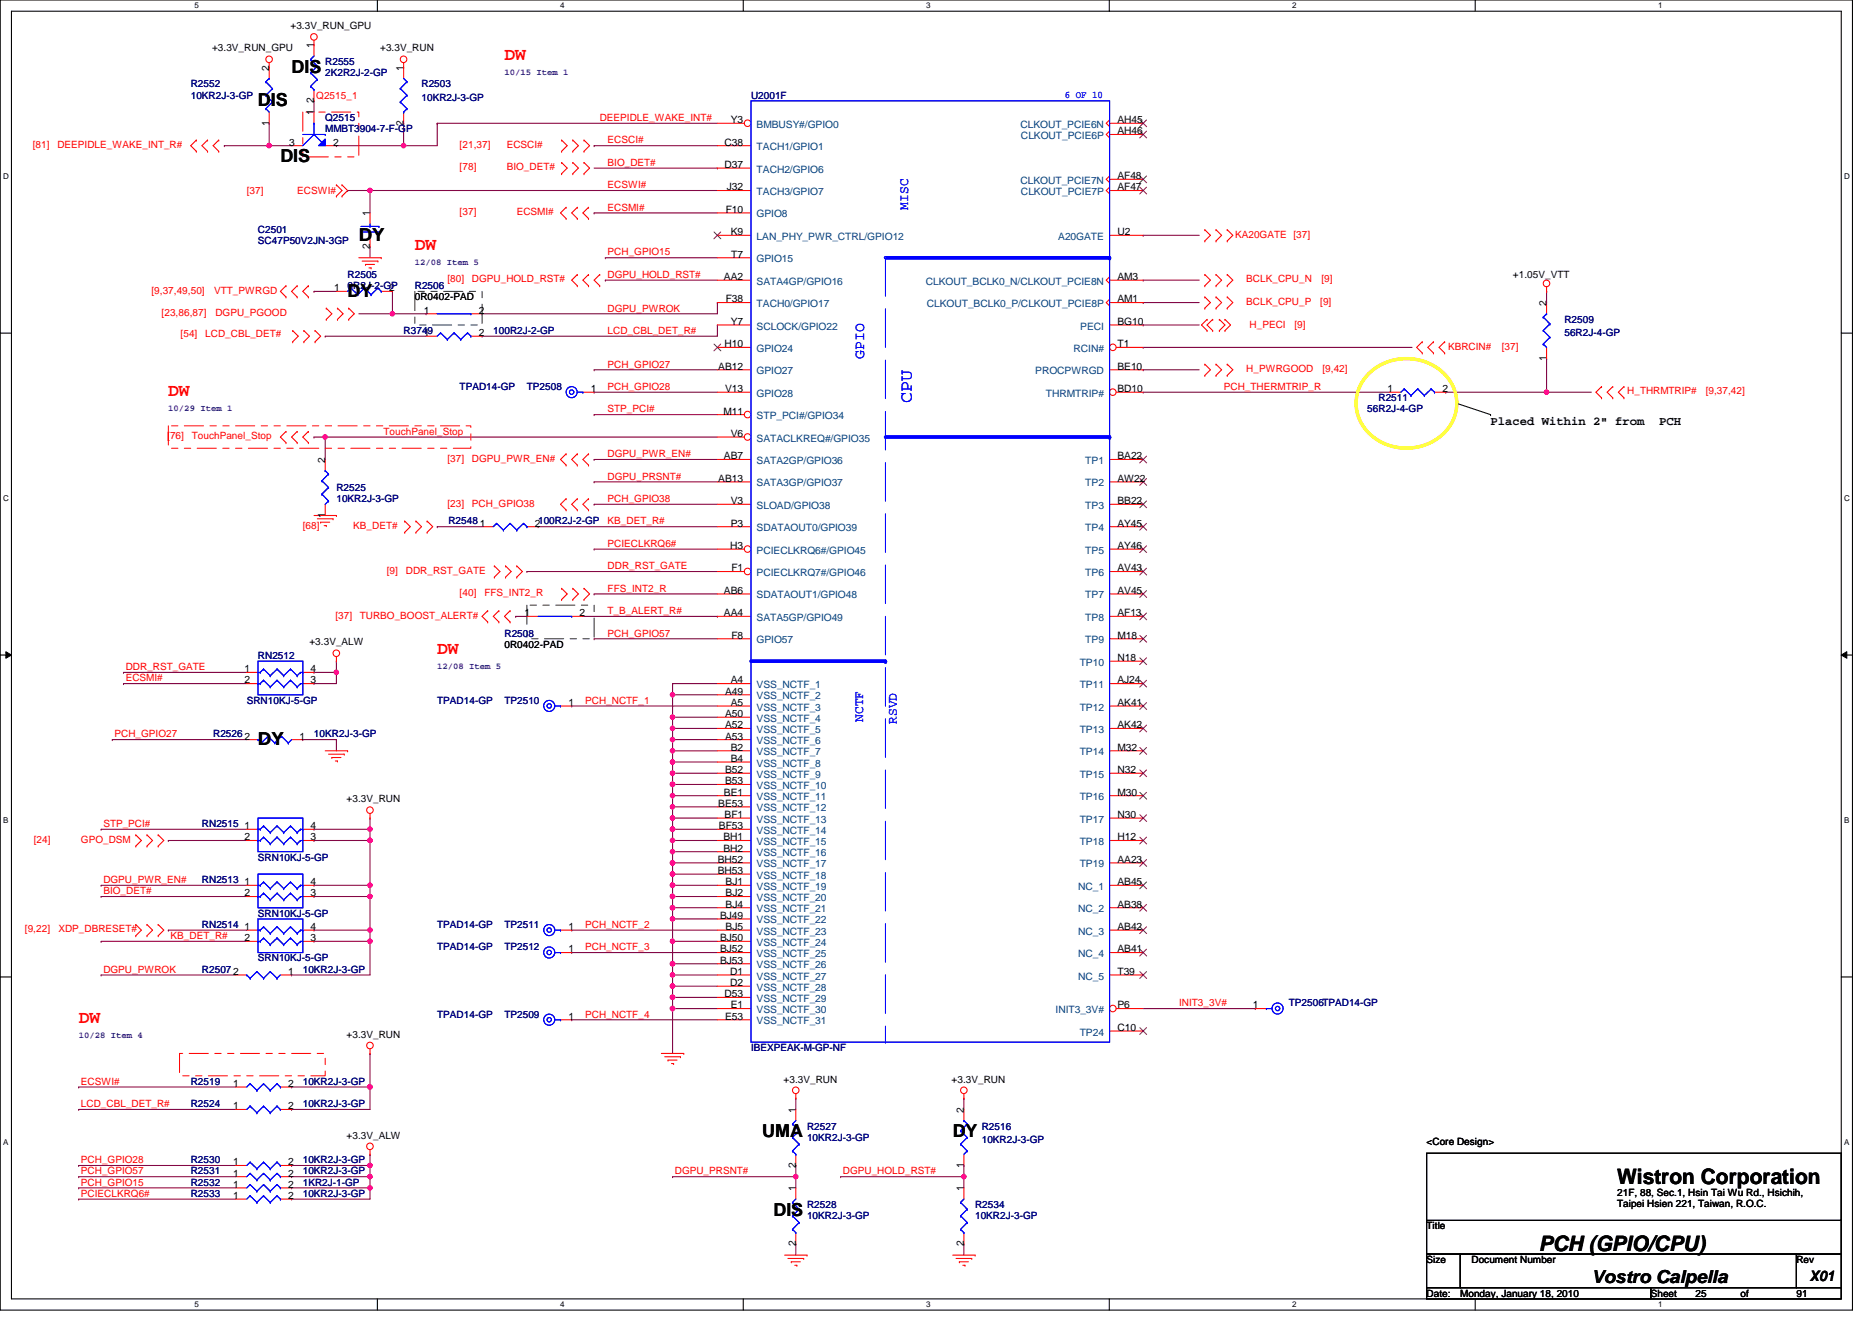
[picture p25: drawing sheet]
<svg xmlns="http://www.w3.org/2000/svg" width="297mm" height="210mm" viewBox="0 0 297 210" stroke-linecap="round" stroke-linejoin="round" font-family="sans-serif">
<defs><g id="words">
<g font-size="3.4">
<text x="256.6" y="187.9">Wistron Corporation</text>
<text x="244.2" y="198.5">PCH (GPIO/CPU)</text>
</g>
<g font-size="2.8">
<text x="46.3" y="11.5">DIS</text>
<text x="40.9" y="16.9">DIS</text>
<text x="44.5" y="25.8">DIS</text>
<text x="56.9" y="38.2">DY</text>
<text x="55.2" y="47.1">DY</text>
<text x="40.9" y="118.2">DY</text>
<text x="120.9" y="180.4">UMA</text>
<text x="151.2" y="180.4">DY</text>
<text x="122.7" y="192.9">DIS</text>
<text x="252.5" y="203.5">Vostro Calpella</text>
</g>
<g font-size="2.8" fill="#f00">
<text x="80" y="9.5">DW</text>
<text x="65.8" y="39.7">DW</text>
<text x="26.7" y="62.8">DW</text>
<text x="69.4" y="103.7">DW</text>
<text x="12.5" y="162.4">DW</text>
</g>
<text font-size="2.8" fill="#00f" x="144.7" y="64" transform="rotate(-90 144.7 64)">CPU</text>
<text font-size="2.3" fill="#00f" x="137.1" y="56.9" transform="rotate(-90 137.1 56.9)">GPIO</text>
<text font-size="2.3" x="287.2" y="203.2">X01</text>
<g font-size="2.1" fill="#00f">
<text x="144.1" y="33.3" transform="rotate(-90 144.1 33.3)">MISC</text>
<text x="137" y="114.5" transform="rotate(-90 137 114.5)">NCTF</text>
<text x="142.3" y="114.9" transform="rotate(-90 142.3 114.9)">RSVD</text>
</g>
<g font-size="1.9">
<text x="236.5" y="67.4">Placed Within 2&quot; from</text>
<text x="263.3" y="67.4">PCH</text>
</g>
<g font-size="1.6">
<text x="46.1" y="4.6">+3.3V_RUN_GPU</text>
<text x="33.7" y="8.2">+3.3V_RUN_GPU</text>
<text x="42.7" y="11.2" transform="rotate(-90 42.7 11.2)">2</text>
<text x="49.8" y="7.6" transform="rotate(-90 49.8 7.6)">1</text>
<text x="60.3" y="8.2">+3.3V_RUN</text>
<text x="64" y="11.2" transform="rotate(-90 64 11.2)">1</text>
<text x="49.8" y="16.4" transform="rotate(-90 49.8 16.4)">2</text>
<text x="42.7" y="19.9" transform="rotate(-90 42.7 19.9)">1</text>
<text x="45.9" y="23.1">3</text>
<text x="49.8" y="18.3" transform="rotate(-90 49.8 18.3)">1</text>
<text x="52.8" y="23.1">2</text>
<text x="64" y="19.9" transform="rotate(-90 64 19.9)">2</text>
<text x="115" y="23.1">C38</text>
<text x="116" y="19.5">Y3</text>
<text x="177.3" y="19.5">AH45</text>
<text x="177.3" y="21.3">AH46</text>
<text x="115" y="26.6">D37</text>
<text x="177.3" y="28.4">AF48</text>
<text x="58.7" y="34.3" transform="rotate(-90 58.7 34.3)">1</text>
<text x="115.2" y="33.8">F10</text>
<text x="115.3" y="30.2">J32</text>
<text x="177.3" y="30.2">AF47</text>
<text x="58.7" y="39.5" transform="rotate(-90 58.7 39.5)">2</text>
<text x="115.9" y="37.3">K9</text>
<text x="116" y="40.9">T7</text>
<text x="177.3" y="37.3">U2</text>
<text x="53" y="46.2">1</text>
<text x="61.7" y="46.2">2</text>
<text x="65.8" y="47.6">0R0402-PAD</text>
<text x="114.9" y="44.4">AA2</text>
<text x="115.2" y="48">F38</text>
<text x="177.3" y="44.4">AM3</text>
<text x="177.3" y="48">AM1</text>
<text x="240.1" y="44.1">+1.05V_VTT</text>
<text x="67.2" y="53.3">1</text>
<text x="67.2" y="49.8">1</text>
<text x="76" y="53.3">2</text>
<text x="76" y="49.8">2</text>
<text x="116" y="51.5">Y7</text>
<text x="177.3" y="51.5">BG10</text>
<text x="245.4" y="48.5" transform="rotate(-90 245.4 48.5)">2</text>
<text x="114" y="58.7">AB12</text>
<text x="115" y="55.1">H10</text>
<text x="177.3" y="58.7">BE10</text>
<text x="177.3" y="55.1">T1</text>
<text x="245.4" y="57.3" transform="rotate(-90 245.4 57.3)">1</text>
<text x="93.7" y="62.2">1</text>
<text x="114.8" y="65.8">M11</text>
<text x="115.1" y="62.2">V13</text>
<text x="177.3" y="62.2">BD10</text>
<text x="220.2" y="62.2">1</text>
<text x="228.9" y="62.2">2</text>
<text x="115.9" y="69.3">V6</text>
<text x="51.6" y="73.4" transform="rotate(-90 51.6 73.4)">2</text>
<text x="114" y="76.4">AB13</text>
<text x="114.9" y="72.9">AB7</text>
<text x="177.3" y="72.9">BA22</text>
<text x="177.3" y="76.4">AW22</text>
<text x="51.6" y="82.2" transform="rotate(-90 51.6 82.2)">1</text>
<text x="76.1" y="83.5">1</text>
<text x="84.9" y="83.5">2100R2J-2-GP</text>
<text x="115.9" y="80">V3</text>
<text x="115.9" y="83.5">P3</text>
<text x="177.3" y="83.5">AY45</text>
<text x="177.3" y="80">BB22</text>
<text x="115.9" y="87.1">H3</text>
<text x="177.3" y="87.1">AY46</text>
<text x="114.9" y="94.2">AB6</text>
<text x="116.1" y="90.7">F1</text>
<text x="177.3" y="90.7">AV43</text>
<text x="177.3" y="94.2">AV45</text>
<text x="83.2" y="97.8">1</text>
<text x="92" y="97.8">2</text>
<text x="114.9" y="97.8">AA4</text>
<text x="116.1" y="101.3">F8</text>
<text x="177.3" y="101.3">M18</text>
<text x="177.3" y="97.8">AF13</text>
<text x="38.8" y="106.7">1</text>
<text x="49.1" y="102.4">+3.3V_ALW</text>
<text x="49.3" y="106.7">4</text>
<text x="80" y="102.8">0R0402-PAD</text>
<text x="177.3" y="104.9">N18</text>
<text x="38.8" y="108.4">2</text>
<text x="49.3" y="108.4">3</text>
<text x="90.2" y="112">1</text>
<text x="115.1" y="110.2">A49</text>
<text x="115.1" y="113.8">A50</text>
<text x="115.9" y="108.4">A4</text>
<text x="115.9" y="112">A5</text>
<text x="177.3" y="108.4">AJ24</text>
<text x="177.3" y="112">AK41</text>
<text x="38.8" y="117.3">2</text>
<text x="47.5" y="117.3">1</text>
<text x="115.1" y="115.5">A52</text>
<text x="115.1" y="117.3">A53</text>
<text x="115.9" y="119.1">B2</text>
<text x="177.3" y="115.5">AK42</text>
<text x="177.3" y="119.1">M32</text>
<text x="115.1" y="122.7">B52</text>
<text x="115.1" y="124.4">B53</text>
<text x="115.9" y="120.9">B4</text>
<text x="177.3" y="122.7">N32</text>
<text x="38.8" y="131.6">1</text>
<text x="49.3" y="131.6">4</text>
<text x="55" y="127.3">+3.3V_RUN</text>
<text x="114" y="128">BE53</text>
<text x="114.1" y="131.6">BF53</text>
<text x="114.9" y="126.2">BE1</text>
<text x="115" y="129.8">BF1</text>
<text x="177.3" y="126.2">M30</text>
<text x="177.3" y="129.8">N30</text>
<text x="38.8" y="133.3">2</text>
<text x="49.3" y="133.3">3</text>
<text x="113.9" y="136.9">BH52</text>
<text x="114.8" y="133.3">BH1</text>
<text x="114.8" y="135.1">BH2</text>
<text x="177.3" y="136.9">AA23</text>
<text x="177.3" y="133.3">H12</text>
<text x="38.8" y="140.4">1</text>
<text x="38.8" y="142.2">2</text>
<text x="49.3" y="142.2">3</text>
<text x="49.3" y="140.4">4</text>
<text x="113.9" y="138.7">BH53</text>
<text x="115.1" y="140.4">BJ1</text>
<text x="115.1" y="142.2">BJ2</text>
<text x="115.1" y="144">BJ4</text>
<text x="177.3" y="140.4">AB45</text>
<text x="177.3" y="144">AB38</text>
<text x="38.8" y="147.6">1</text>
<text x="38.8" y="149.3">2</text>
<text x="49.3" y="149.3">3</text>
<text x="49.3" y="147.6">4</text>
<text x="90.2" y="147.6">1</text>
<text x="114.3" y="145.8">BJ49</text>
<text x="114.3" y="149.3">BJ50</text>
<text x="115.1" y="147.6">BJ5</text>
<text x="177.3" y="147.6">AB42</text>
<text x="37" y="154.7">2</text>
<text x="45.7" y="154.7">1</text>
<text x="90.2" y="151.1">1</text>
<text x="114.3" y="151.1">BJ52</text>
<text x="114.3" y="152.9">BJ53</text>
<text x="115.9" y="154.7">D1</text>
<text x="177.3" y="151.1">AB41</text>
<text x="177.3" y="154.7">T39</text>
<text x="90.2" y="161.8">1</text>
<text x="115" y="158.2">D53</text>
<text x="115.1" y="161.8">E53</text>
<text x="115.9" y="156.4">D2</text>
<text x="115.9" y="160">E1</text>
<text x="177.3" y="160">P6</text>
<text x="198.8" y="160">1</text>
<text x="55" y="164.6">+3.3V_RUN</text>
<text x="177.3" y="163.6">C10</text>
<text x="37" y="172.4">1</text>
<text x="45.7" y="172.4">2</text>
<text x="124.3" y="171.7">+3.3V_RUN</text>
<text x="151" y="171.7">+3.3V_RUN</text>
<text x="37" y="176">1</text>
<text x="45.7" y="176">2</text>
<text x="126.3" y="176.6" transform="rotate(-90 126.3 176.6)">1</text>
<text x="152.9" y="176.6" transform="rotate(-90 152.9 176.6)">2</text>
<text x="37" y="184.9">1</text>
<text x="45.7" y="184.9">2</text>
<text x="55" y="180.6">+3.3V_ALW</text>
<text x="126.3" y="185.3" transform="rotate(-90 126.3 185.3)">2</text>
<text x="152.9" y="185.3" transform="rotate(-90 152.9 185.3)">1</text>
<text x="226.4" y="181.7">&lt;Core Design&gt;</text>
<text x="37" y="188.4">1</text>
<text x="37" y="186.7">1</text>
<text x="37" y="190.2">1</text>
<text x="45.7" y="188.4">2</text>
<text x="45.7" y="186.7">2</text>
<text x="45.7" y="190.2">2</text>
<text x="126.3" y="189" transform="rotate(-90 126.3 189)">1</text>
<text x="152.9" y="189" transform="rotate(-90 152.9 189)">1</text>
<text x="256.6" y="189.7">21F, 88, Sec.1, Hsin Tai Wu Rd., Hsichih,</text>
<text x="256.6" y="191.5">Taipei Hsien 221, Taiwan, R.O.C.</text>
<text x="126.3" y="197.7" transform="rotate(-90 126.3 197.7)">2</text>
<text x="152.9" y="197.7" transform="rotate(-90 152.9 197.7)">2</text>
<text x="226.4" y="195.1">Title</text>
<text x="226.4" y="200.4">Size</text>
<text x="233.5" y="200.4">Document Number</text>
<text x="285" y="200.4">Rev</text>
<text x="226.4" y="205.7">Date:</text>
<text x="231.7" y="205.7">Monday, January 18, 2010</text>
<text x="261.9" y="205.7">Sheet</text>
<text x="269" y="205.7">25</text>
<text x="276.2" y="205.7">of</text>
<text x="285" y="205.7">91</text>
</g>
<g font-size="1.6" fill="#000080">
<text x="51.6" y="10.3">R2555</text>
<text x="30.3" y="13.9">R2552</text>
<text x="30.3" y="15.6">10KR2J-3-GP</text>
<text x="51.6" y="12.1">2K2R2J-2-GP</text>
<text x="66.9" y="13.9">R2503</text>
<text x="66.9" y="16">10KR2J-3-GP</text>
<text x="119.2" y="15.6">U2001F</text>
<text x="51.6" y="19.2">Q2515</text>
<text x="51.6" y="21">MMBT3904-7-F-GP</text>
<text x="40.9" y="37">C2501</text>
<text x="40.9" y="38.8">SC47P50V2JN-3GP</text>
<text x="55.2" y="44.1">R2505</text>
<text x="55.2" y="45.9">0R2J-2-GP</text>
<text x="65.8" y="45.9">R2506</text>
<text x="64" y="53">R3749</text>
<text x="78.3" y="53">100R2J-2-GP</text>
<text x="248.2" y="51.2">R2509</text>
<text x="248.2" y="53.3">56R2J-4-GP</text>
<text x="72.9" y="61.9">TPAD14-GP</text>
<text x="83.6" y="61.9">TP2508</text>
<text x="217" y="65.4">56R2J-4-GP</text>
<text x="218.7" y="63.6">R2511</text>
<text x="53.4" y="77.9">R2525</text>
<text x="53.4" y="79.7">10KR2J-3-GP</text>
<text x="71.2" y="83.2">R2548</text>
<text x="80" y="101">R2508</text>
<text x="40.9" y="104.5">RN2512</text>
<text x="39.2" y="111.7">SRN10KJ-5-GP</text>
<text x="69.4" y="111.7">TPAD14-GP</text>
<text x="80" y="111.7">TP2510</text>
<text x="33.8" y="117">R2526</text>
<text x="49.8" y="117">10KR2J-3-GP</text>
<text x="32" y="131.2">RN2515</text>
<text x="40.9" y="136.5">SRN10KJ-5-GP</text>
<text x="32" y="140.1">RN2513</text>
<text x="32" y="147.2">RN2514</text>
<text x="40.9" y="145.4">SRN10KJ-5-GP</text>
<text x="69.4" y="147.2">TPAD14-GP</text>
<text x="80" y="147.2">TP2511</text>
<text x="32" y="154.3">R2507</text>
<text x="40.9" y="152.5">SRN10KJ-5-GP</text>
<text x="48" y="154.3">10KR2J-3-GP</text>
<text x="69.4" y="150.8">TPAD14-GP</text>
<text x="80" y="150.8">TP2512</text>
<text x="69.4" y="161.4">TPAD14-GP</text>
<text x="80" y="161.4">TP2509</text>
<text x="204.5" y="159.7">TP2506TPAD14-GP</text>
<text x="119.2" y="166.8">IBEXPEAK-M-GP-NF</text>
<text x="30.3" y="172.1">R2519</text>
<text x="48" y="172.1">10KR2J-3-GP</text>
<text x="30.3" y="175.7">R2524</text>
<text x="48" y="175.7">10KR2J-3-GP</text>
<text x="128.1" y="179.2">R2527</text>
<text x="155.8" y="179.2">R2516</text>
<text x="30.3" y="184.6">R2530</text>
<text x="48" y="184.6">10KR2J-3-GP</text>
<text x="128.1" y="181">10KR2J-3-GP</text>
<text x="155.8" y="181.4">10KR2J-3-GP</text>
<text x="30.3" y="188.1">R2532</text>
<text x="30.3" y="186.3">R2531</text>
<text x="30.3" y="189.9">R2533</text>
<text x="48" y="188.1">1KR2J-1-GP</text>
<text x="48" y="186.3">10KR2J-3-GP</text>
<text x="48" y="189.9">10KR2J-3-GP</text>
<text x="128.1" y="191.7">R2528</text>
<text x="154.7" y="191.7">R2534</text>
<text x="128.1" y="193.4">10KR2J-3-GP</text>
<text x="154.7" y="193.4">10KR2J-3-GP</text>
</g>
<g font-size="1.6" fill="#f00">
<text x="50.2" y="15.6">Q2515_1</text>
<text x="5.2" y="23.5">[81]</text>
<text x="9.1" y="23.5">DEEPIDLE_WAKE_INT_R#</text>
<text x="72.9" y="23.5">[21,37]</text>
<text x="80.4" y="23.5">ECSCI#</text>
<text x="95.2" y="19.2">DEEPIDLE_WAKE_INT#</text>
<text x="96.4" y="22.8">ECSCI#</text>
<text x="72.9" y="27">[78]</text>
<text x="80.4" y="27">BIO_DET#</text>
<text x="96.4" y="29.9">ECSWI#</text>
<text x="96.4" y="26.3">BIO_DET#</text>
<text x="39.2" y="30.8">[37]</text>
<text x="47.2" y="30.8">ECSWI#</text>
<text x="72.9" y="34.1">[37]</text>
<text x="82" y="34.1">ECSMI#</text>
<text x="96.4" y="33.4">ECSMI#</text>
<text x="96.4" y="40.5">PCH_GPIO15</text>
<text x="196" y="37.7">KA20GATE [37]</text>
<text x="24" y="46.6">[9,37,49,50]</text>
<text x="34" y="46.6">VTT_PWRGD</text>
<text x="71" y="44.8">[80]</text>
<text x="74.9" y="44.8">DGPU_HOLD_RST#</text>
<text x="96.4" y="44.1">DGPU_HOLD_RST#</text>
<text x="197.8" y="44.8">BCLK_CPU_N</text>
<text x="209.7" y="44.8">[9]</text>
<text x="25.7" y="50.1">[23,86,87]</text>
<text x="28.7" y="53.5">[54]</text>
<text x="32.6" y="53.5">LCD_CBL_DET#</text>
<text x="34.2" y="50.1">DGPU_PGOOD</text>
<text x="96.4" y="53">LCD_CBL_DET_R#</text>
<text x="96.4" y="49.4">DGPU_PWROK</text>
<text x="197.8" y="48.4">BCLK_CPU_P</text>
<text x="198.3" y="52.1">H_PECI</text>
<text x="205.4" y="52.1">[9]</text>
<text x="209.5" y="48.4">[9]</text>
<text x="96.4" y="58.3">PCH_GPIO27</text>
<text x="197.8" y="59">H_PWRGOOD</text>
<text x="209.8" y="59">[9,42]</text>
<text x="229.8" y="55.5">KBRCIN#</text>
<text x="238.3" y="55.5">[37]</text>
<text x="96.4" y="61.9">PCH_GPIO28</text>
<text x="96.4" y="65.4">STP_PCI#</text>
<text x="194.2" y="61.9">PCH_THERMTRIP_R</text>
<text x="258.2" y="62.6">H_THRMTRIP#</text>
<text x="270.7" y="62.6">[9,37,42]</text>
<text x="26.5" y="69.7">[76]</text>
<text x="30.4" y="69.7">TouchPanel_Stop</text>
<text x="60.9" y="69">TouchPanel_Stop</text>
<text x="71" y="73.3">[37]</text>
<text x="74.9" y="73.3">DGPU_PWR_EN#</text>
<text x="96.4" y="72.5">DGPU_PWR_EN#</text>
<text x="96.4" y="76.1">DGPU_PRSNT#</text>
<text x="48" y="83.9">[68]</text>
<text x="56" y="83.9">KB_DET#</text>
<text x="71" y="80.4">[23]</text>
<text x="74.9" y="80.4">PCH_GPIO38</text>
<text x="96.4" y="79.7">PCH_GPIO38</text>
<text x="96.4" y="83.2">KB_DET_R#</text>
<text x="96.4" y="86.8">PCIECLKRQ6#</text>
<text x="61.4" y="91">[9]</text>
<text x="64.4" y="91">DDR_RST_GATE</text>
<text x="72.9" y="94.6">[40]</text>
<text x="76.9" y="94.6">FFS_INT2_R</text>
<text x="96.4" y="90.3">DDR_RST_GATE</text>
<text x="96.4" y="93.9">FFS_INT2_R</text>
<text x="53.2" y="98.1">[37]</text>
<text x="57.1" y="98.1">TURBO_BOOST_ALERT#</text>
<text x="96.4" y="101">PCH_GPIO57</text>
<text x="96.4" y="97.4">T_B_ALERT_R#</text>
<text x="20" y="106.3">DDR_RST_GATE</text>
<text x="20" y="108.1">ECSMI#</text>
<text x="92.9" y="111.7">PCH_NCTF_1</text>
<text x="18.2" y="117">PCH_GPIO27</text>
<text x="16.4" y="131.2">STP_PCI#</text>
<text x="5.4" y="133.7">[24]</text>
<text x="12.8" y="133.7">GPO_DSM</text>
<text x="16.4" y="140.1">DGPU_PWR_EN#</text>
<text x="16.4" y="141.9">BIO_DET#</text>
<text x="4" y="147.9">[9,22]</text>
<text x="9.3" y="147.9">XDP_DBRESET#</text>
<text x="27.1" y="149">KB_DET_R#</text>
<text x="92.9" y="147.2">PCH_NCTF_2</text>
<text x="16.4" y="154.3">DGPU_PWROK</text>
<text x="92.9" y="150.8">PCH_NCTF_3</text>
<text x="92.9" y="161.4">PCH_NCTF_4</text>
<text x="187.1" y="159.7">INIT3_3V#</text>
<text x="12.8" y="172.1">ECSWI#</text>
<text x="12.8" y="175.7">LCD_CBL_DET_R#</text>
<text x="12.8" y="184.6">PCH_GPIO28</text>
<text x="12.8" y="186.3">PCH_GPIO57</text>
<text x="12.8" y="188.1">PCH_GPIO15</text>
<text x="12.8" y="189.9">PCIECLKRQ6#</text>
<text x="107.1" y="186.3">DGPU_PRSNT#</text>
<text x="133.7" y="186.3">DGPU_HOLD_RST#</text>
</g>
<text font-size="1.6" fill="#00f" x="168.9" y="15.5">6 OF 10</text>
<g font-size="1.6" fill="#004080">
<text x="120.1" y="20.3">BMBUSY#/GPIO0</text>
<text x="120.1" y="23.8">TACH1/GPIO1</text>
<text x="161.9" y="20.3">CLKOUT_PCIE6N</text>
<text x="162" y="22.1">CLKOUT_PCIE6P</text>
<text x="120.1" y="27.4">TACH2/GPIO6</text>
<text x="161.9" y="29.2">CLKOUT_PCIE7N</text>
<text x="120.1" y="30.9">TACH3/GPIO7</text>
<text x="120.1" y="34.5">GPIO8</text>
<text x="162" y="30.9">CLKOUT_PCIE7P</text>
<text x="120.1" y="38.1">LAN_PHY_PWR_CTRL/GPIO12</text>
<text x="120.1" y="41.6">GPIO15</text>
<text x="167.9" y="38.1">A20GATE</text>
<text x="120.1" y="45.2">SATA4GP/GPIO16</text>
<text x="146.9" y="45.2">CLKOUT_BCLK0_N/CLKOUT_PCIE8N</text>
<text x="120.1" y="48.7">TACH0/GPIO17</text>
<text x="120.1" y="52.3">SCLOCK/GPIO22</text>
<text x="147.1" y="48.7">CLKOUT_BCLK0_P/CLKOUT_PCIE8P</text>
<text x="171.4" y="52.3">PECI</text>
<text x="120.1" y="59.4">GPIO27</text>
<text x="120.1" y="55.8">GPIO24</text>
<text x="164.3" y="59.4">PROCPWRGD</text>
<text x="170.3" y="55.8">RCIN#</text>
<text x="120.1" y="62.9">GPIO28</text>
<text x="165.9" y="62.9">THRMTRIP#</text>
<text x="120.1" y="66.5">STP_PCI#/GPIO34</text>
<text x="120.1" y="70.1">SATACLKREQ#/GPIO35</text>
<text x="120.1" y="77.2">SATA3GP/GPIO37</text>
<text x="120.1" y="73.6">SATA2GP/GPIO36</text>
<text x="172.2" y="73.6">TP1</text>
<text x="172.2" y="77.2">TP2</text>
<text x="120.1" y="80.7">SLOAD/GPIO38</text>
<text x="172.2" y="80.7">TP3</text>
<text x="120.1" y="84.3">SDATAOUT0/GPIO39</text>
<text x="120.1" y="87.8">PCIECLKRQ6#/GPIO45</text>
<text x="172.2" y="87.8">TP5</text>
<text x="172.2" y="84.3">TP4</text>
<text x="120.1" y="95">SDATAOUT1/GPIO48</text>
<text x="120.1" y="91.4">PCIECLKRQ7#/GPIO46</text>
<text x="172.2" y="91.4">TP6</text>
<text x="172.2" y="95">TP7</text>
<text x="120.1" y="98.5">SATA5GP/GPIO49</text>
<text x="172.2" y="98.5">TP8</text>
<text x="120.1" y="102.1">GPIO57</text>
<text x="171.3" y="105.6">TP10</text>
<text x="172.2" y="102.1">TP9</text>
<text x="120.1" y="109.2">VSS_NCTF_1</text>
<text x="120.1" y="111">VSS_NCTF_2</text>
<text x="120.1" y="112.7">VSS_NCTF_3</text>
<text x="171.3" y="109.2">TP11</text>
<text x="171.3" y="112.7">TP12</text>
<text x="120.1" y="114.5">VSS_NCTF_4</text>
<text x="120.1" y="116.3">VSS_NCTF_5</text>
<text x="120.1" y="118.1">VSS_NCTF_6</text>
<text x="120.1" y="119.8">VSS_NCTF_7</text>
<text x="171.3" y="116.3">TP13</text>
<text x="171.3" y="119.8">TP14</text>
<text x="120.1" y="121.6">VSS_NCTF_8</text>
<text x="120.1" y="123.4">VSS_NCTF_9</text>
<text x="120.1" y="125.2">VSS_NCTF_10</text>
<text x="171.3" y="123.4">TP15</text>
<text x="120.1" y="127">VSS_NCTF_11</text>
<text x="120.1" y="128.7">VSS_NCTF_12</text>
<text x="120.1" y="130.5">VSS_NCTF_13</text>
<text x="171.3" y="127">TP16</text>
<text x="171.3" y="130.5">TP17</text>
<text x="120.1" y="132.3">VSS_NCTF_14</text>
<text x="120.1" y="134.1">VSS_NCTF_15</text>
<text x="120.1" y="135.8">VSS_NCTF_16</text>
<text x="120.1" y="137.6">VSS_NCTF_17</text>
<text x="171.3" y="137.6">TP19</text>
<text x="171.3" y="134.1">TP18</text>
<text x="120.1" y="139.4">VSS_NCTF_18</text>
<text x="120.1" y="141.2">VSS_NCTF_19</text>
<text x="120.1" y="143">VSS_NCTF_20</text>
<text x="171.1" y="141.2">NC_1</text>
<text x="120.1" y="144.7">VSS_NCTF_21</text>
<text x="120.1" y="146.5">VSS_NCTF_22</text>
<text x="120.1" y="148.3">VSS_NCTF_23</text>
<text x="171.1" y="144.7">NC_2</text>
<text x="171.1" y="148.3">NC_3</text>
<text x="120.1" y="150.1">VSS_NCTF_24</text>
<text x="120.1" y="151.8">VSS_NCTF_25</text>
<text x="120.1" y="153.6">VSS_NCTF_26</text>
<text x="120.1" y="155.4">VSS_NCTF_27</text>
<text x="171.1" y="151.8">NC_4</text>
<text x="171.1" y="155.4">NC_5</text>
<text x="120.1" y="157.2">VSS_NCTF_28</text>
<text x="120.1" y="159">VSS_NCTF_29</text>
<text x="120.1" y="160.7">VSS_NCTF_30</text>
<text x="167.5" y="160.7">INIT3_3V#</text>
<text x="120.1" y="162.5">VSS_NCTF_31</text>
<text x="171.3" y="164.3">TP24</text>
</g>
<g font-size="1.4" fill="#400080">
<text x="80" y="11.9">10/15 Item 1</text>
<text x="65.8" y="42.1">12/08 Item 5</text>
<text x="26.7" y="65.2">10/29 Item 1</text>
<text x="69.4" y="106.1">12/08 Item 5</text>
<text x="12.5" y="164.8">10/28 Item 4</text>
</g>
<g font-size="1.3">
<text x="30.8" y="1.3">5</text>
<text x="88.9" y="1.3">4</text>
<text x="147" y="1.3">3</text>
<text x="205" y="1.3">2</text>
<text x="263.1" y="1.3">1</text>
<text x=".5" y="28.4">D</text>
<text x="292.6" y="28.4">D</text>
<text x=".5" y="79.5">C</text>
<text x="292.6" y="79.5">C</text>
<text x=".5" y="130.6">B</text>
<text x="292.6" y="130.6">B</text>
<text x=".5" y="181.7">A</text>
<text x="292.6" y="181.7">A</text>
<text x="30.8" y="207.4">5</text>
<text x="88.9" y="207.4">4</text>
<text x="147" y="207.4">3</text>
<text x="205" y="207.4">2</text>
<text x="263.1" y="207.4">1</text>
</g>
</g></defs>
<path d="M0 0h293.9v207.9h-293.9zM1.8 1.8h290.4v204.3h-290.4z" fill="none" stroke="#000" stroke-width=".17"/>
<g fill="#fff">
<path d="M30.8 .2h.7v1.4h-.7z"/>
<path d="M30.8 206.3h.7v1.4h-.7z"/>
</g>
<path d="M59.9 0v1.8M59.9 206.1v1.8" fill="none" stroke="#000" stroke-width=".17"/>
<g fill="#fff">
<path d="M88.9 .2h.7v1.4h-.7z"/>
<path d="M88.9 206.3h.7v1.4h-.7z"/>
</g>
<path d="M117.9 0v1.8M117.9 206.1v1.8" fill="none" stroke="#000" stroke-width=".17"/>
<g fill="#fff">
<path d="M147 .2h.7v1.4h-.7z"/>
<path d="M147 206.3h.7v1.4h-.7z"/>
</g>
<path d="M176 0v1.8M176 206.1v1.8" fill="none" stroke="#000" stroke-width=".17"/>
<g fill="#fff">
<path d="M205 .2h.7v1.4h-.7z"/>
<path d="M205 206.3h.7v1.4h-.7z"/>
</g>
<path d="M234.1 0v1.8M234.1 206.1v1.8" fill="none" stroke="#000" stroke-width=".17"/>
<g fill="#fff">
<path d="M263.1 .2h.7v1.4h-.7z"/>
<path d="M263.1 206.3h.7v1.4h-.7z"/>
<path d="M.5 27.3h.9v1.4h-.9z"/>
<path d="M292.6 27.3h.9v1.4h-.9z"/>
<path d="M.5 78.4h.9v1.4h-.9z"/>
<path d="M292.6 78.4h.9v1.4h-.9z"/>
</g>
<path d="M0 52.9h1.8M292.2 52.9h1.7" fill="none" stroke="#000" stroke-width=".17"/>
<g fill="#fff">
<path d="M.5 129.5h.8v1.4h-.8z"/>
<path d="M292.6 129.5h.9v1.4h-.9z"/>
</g>
<path d="M0 103.9h1.8M292.2 103.9h1.7" fill="none" stroke="#000" stroke-width=".17"/>
<path d="M.9 103.4l.9 .5-.9 .5zM292.2 103.9l.8-.5v1z" fill="#000"/>
<path d="M.9 103.4l.9 .5-.9 .5zM292.2 103.9l.8-.5v1z" fill="none" stroke="#000" stroke-width=".16"/>
<g fill="#fff">
<path d="M.5 180.5h.8v1.4h-.8z"/>
<path d="M292.6 180.5h.9v1.4h-.9z"/>
</g>
<path d="M0 155h1.8M292.2 155h1.7" fill="none" stroke="#000" stroke-width=".17"/>
<path d="M106.7 108.5h.1M106.7 110.2h.1M106.7 108.5h7.1M106.7 108.5v5.3M106.7 110.2h7.1" fill="none" stroke="#800040" stroke-width=".17"/>
<circle cx="106.7" cy="110.2" r=".35" fill="#f0f"/>
<circle cx="106.7" cy="110.2" r=".35" fill="none" stroke="#f0f" stroke-width=".17"/>
<path d="M106.7 113.8h.1M106.7 113.8h7.1M106.7 113.8v1.8" fill="none" stroke="#800040" stroke-width=".17"/>
<circle cx="106.7" cy="113.8" r=".35" fill="#f0f"/>
<circle cx="106.7" cy="113.8" r=".35" fill="none" stroke="#f0f" stroke-width=".17"/>
<path d="M106.7 115.6h.1M106.7 117.3h.1M106.7 115.6h7.1M106.7 117.3v1.8M106.7 117.3h7.1" fill="none" stroke="#800040" stroke-width=".17"/>
<circle cx="106.7" cy="117.3" r=".35" fill="#f0f"/>
<circle cx="106.7" cy="117.3" r=".35" fill="none" stroke="#f0f" stroke-width=".17"/>
<path d="M106.7 119.1h.1M106.7 119.1h7.1" fill="none" stroke="#800040" stroke-width=".17"/>
<circle cx="106.7" cy="119.1" r=".35" fill="#f0f"/>
<circle cx="106.7" cy="119.1" r=".35" fill="none" stroke="#f0f" stroke-width=".17"/>
<path d="M106.7 119.1h.1M106.7 119.1v1.8M106.7 120.9h.1M106.7 120.9h7.1" fill="none" stroke="#800040" stroke-width=".17"/>
<circle cx="106.7" cy="120.9" r=".35" fill="#f0f"/>
<circle cx="106.7" cy="120.9" r=".35" fill="none" stroke="#f0f" stroke-width=".17"/>
<path d="M106.7 120.9h.1M106.7 122.7h.1M106.7 120.9v1.8M106.7 122.7h7.1" fill="none" stroke="#800040" stroke-width=".17"/>
<circle cx="106.7" cy="122.7" r=".35" fill="#f0f"/>
<circle cx="106.7" cy="122.7" r=".35" fill="none" stroke="#f0f" stroke-width=".17"/>
<path d="M106.7 122.7h.1M106.7 124.5h.1M106.7 122.7v1.8M106.7 124.5h7.1" fill="none" stroke="#800040" stroke-width=".17"/>
<circle cx="106.7" cy="124.4" r=".35" fill="#f0f"/>
<circle cx="106.7" cy="124.4" r=".35" fill="none" stroke="#f0f" stroke-width=".17"/>
<path d="M106.7 126.2h.1M106.7 126.2v1.8" fill="none" stroke="#800040" stroke-width=".17"/>
<circle cx="106.7" cy="126.2" r=".35" fill="#f0f"/>
<circle cx="106.7" cy="126.2" r=".35" fill="none" stroke="#f0f" stroke-width=".17"/>
<path d="M106.7 126.2h.1M106.7 136.9h.1M106.7 126.2h7.1M106.7 136.9h7.1" fill="none" stroke="#800040" stroke-width=".17"/>
<circle cx="106.7" cy="136.9" r=".35" fill="#f0f"/>
<circle cx="106.7" cy="136.9" r=".35" fill="none" stroke="#f0f" stroke-width=".17"/>
<path d="M106.7 138.7h.1M106.7 138.7h7.1" fill="none" stroke="#800040" stroke-width=".17"/>
<circle cx="106.7" cy="138.7" r=".35" fill="#f0f"/>
<circle cx="106.7" cy="138.7" r=".35" fill="none" stroke="#f0f" stroke-width=".17"/>
<path d="M106.7 128h.1M106.7 128h7.1" fill="none" stroke="#800040" stroke-width=".17"/>
<circle cx="106.7" cy="128" r=".35" fill="#f0f"/>
<circle cx="106.7" cy="128" r=".35" fill="none" stroke="#f0f" stroke-width=".17"/>
<path d="M106.7 140.5h.1M106.7 140.5h7.1" fill="none" stroke="#800040" stroke-width=".17"/>
<circle cx="106.7" cy="140.4" r=".35" fill="#f0f"/>
<circle cx="106.7" cy="140.4" r=".35" fill="none" stroke="#f0f" stroke-width=".17"/>
<path d="M106.7 142.2h.1M106.7 142.2h7.1" fill="none" stroke="#800040" stroke-width=".17"/>
<circle cx="106.7" cy="142.2" r=".35" fill="#f0f"/>
<circle cx="106.7" cy="142.2" r=".35" fill="none" stroke="#f0f" stroke-width=".17"/>
<path d="M106.7 129.8h.1M106.7 129.8h7.1" fill="none" stroke="#800040" stroke-width=".17"/>
<circle cx="106.7" cy="129.8" r=".35" fill="#f0f"/>
<circle cx="106.7" cy="129.8" r=".35" fill="none" stroke="#f0f" stroke-width=".17"/>
<path d="M106.7 144h.1M106.7 144h7.1" fill="none" stroke="#800040" stroke-width=".17"/>
<circle cx="106.7" cy="144" r=".35" fill="#f0f"/>
<circle cx="106.7" cy="144" r=".35" fill="none" stroke="#f0f" stroke-width=".17"/>
<path d="M106.7 131.6h.1M106.7 131.6h7.1" fill="none" stroke="#800040" stroke-width=".17"/>
<circle cx="106.7" cy="131.6" r=".35" fill="#f0f"/>
<circle cx="106.7" cy="131.6" r=".35" fill="none" stroke="#f0f" stroke-width=".17"/>
<path d="M106.7 133.3h.1M106.7 135.1h.1M106.7 133.3h7.1M106.7 135.1h7.1M106.7 145.8h.1M106.7 145.8h7.1" fill="none" stroke="#800040" stroke-width=".17"/>
<circle cx="106.7" cy="135.1" r=".35" fill="#f0f"/>
<circle cx="106.7" cy="135.1" r=".35" fill="none" stroke="#f0f" stroke-width=".17"/>
<path d="M106.7 128h.1M106.7 133.3h.1M106.7 128v1.8M106.7 133.3v1.8" fill="none" stroke="#800040" stroke-width=".17"/>
<circle cx="106.7" cy="133.3" r=".35" fill="#f0f"/>
<circle cx="106.7" cy="133.3" r=".35" fill="none" stroke="#f0f" stroke-width=".17"/>
<path d="M106.7 136.9h.1M106.7 136.9v1.8" fill="none" stroke="#800040" stroke-width=".17"/>
<circle cx="106.7" cy="136.9" r=".35" fill="#f0f"/>
<circle cx="106.7" cy="136.9" r=".35" fill="none" stroke="#f0f" stroke-width=".17"/>
<path d="M106.7 145.8h.1M106.7 145.8v3.6" fill="none" stroke="#800040" stroke-width=".17"/>
<circle cx="106.7" cy="145.8" r=".35" fill="#f0f"/>
<circle cx="106.7" cy="145.8" r=".35" fill="none" stroke="#f0f" stroke-width=".17"/>
<path d="M106.7 129.8h.1M106.7 135.1h.1M106.7 138.7h.1M106.7 129.8v1.8M106.7 135.1v1.8M106.7 138.7v1.8" fill="none" stroke="#800040" stroke-width=".17"/>
<circle cx="106.7" cy="138.7" r=".35" fill="#f0f"/>
<circle cx="106.7" cy="138.7" r=".35" fill="none" stroke="#f0f" stroke-width=".17"/>
<path d="M106.7 140.5h.1M106.7 140.5v1.7" fill="none" stroke="#800040" stroke-width=".17"/>
<circle cx="106.7" cy="140.4" r=".35" fill="#f0f"/>
<circle cx="106.7" cy="140.4" r=".35" fill="none" stroke="#f0f" stroke-width=".17"/>
<path d="M106.7 142.2h.1M106.7 142.2v1.8" fill="none" stroke="#800040" stroke-width=".17"/>
<circle cx="106.7" cy="142.2" r=".35" fill="#f0f"/>
<circle cx="106.7" cy="142.2" r=".35" fill="none" stroke="#f0f" stroke-width=".17"/>
<path d="M106.7 156.5h.1M106.7 156.5h7.1" fill="none" stroke="#800040" stroke-width=".17"/>
<circle cx="106.7" cy="156.5" r=".35" fill="#f0f"/>
<circle cx="106.7" cy="156.5" r=".35" fill="none" stroke="#f0f" stroke-width=".17"/>
<path d="M106.7 158.2h.1M106.7 158.2h7.1" fill="none" stroke="#800040" stroke-width=".17"/>
<circle cx="106.7" cy="158.2" r=".35" fill="#f0f"/>
<circle cx="106.7" cy="158.2" r=".35" fill="none" stroke="#f0f" stroke-width=".17"/>
<path d="M106.7 160h.1M106.7 160h7.1" fill="none" stroke="#800040" stroke-width=".17"/>
<circle cx="106.7" cy="160" r=".35" fill="#f0f"/>
<circle cx="106.7" cy="160" r=".35" fill="none" stroke="#f0f" stroke-width=".17"/>
<path d="M106.7 149.4h.1M106.7 149.4h7.1" fill="none" stroke="#800040" stroke-width=".17"/>
<circle cx="106.7" cy="149.3" r=".35" fill="#f0f"/>
<circle cx="106.7" cy="149.3" r=".35" fill="none" stroke="#f0f" stroke-width=".17"/>
<path d="M106.7 152.9h.1M106.7 152.9h7.1" fill="none" stroke="#800040" stroke-width=".17"/>
<circle cx="106.7" cy="152.9" r=".35" fill="#f0f"/>
<circle cx="106.7" cy="152.9" r=".35" fill="none" stroke="#f0f" stroke-width=".17"/>
<path d="M106.7 154.7h.1M106.7 154.7h7.1M106.7 154.7v1.8" fill="none" stroke="#800040" stroke-width=".17"/>
<circle cx="106.7" cy="154.7" r=".35" fill="#f0f"/>
<circle cx="106.7" cy="154.7" r=".35" fill="none" stroke="#f0f" stroke-width=".17"/>
<path d="M106.7 149.4h.1M106.7 156.5h.1M106.7 149.4v3.5M106.7 156.5v1.7" fill="none" stroke="#800040" stroke-width=".17"/>
<circle cx="106.7" cy="156.5" r=".35" fill="#f0f"/>
<circle cx="106.7" cy="156.5" r=".35" fill="none" stroke="#f0f" stroke-width=".17"/>
<path d="M106.7 160h.1M106.7 160v7.1" fill="none" stroke="#800040" stroke-width=".17"/>
<circle cx="106.7" cy="160" r=".35" fill="#f0f"/>
<circle cx="106.7" cy="160" r=".35" fill="none" stroke="#f0f" stroke-width=".17"/>
<path d="M106.7 158.2h.1M106.7 158.2v1.8" fill="none" stroke="#800040" stroke-width=".17"/>
<circle cx="106.7" cy="158.2" r=".35" fill="#f0f"/>
<circle cx="106.7" cy="158.2" r=".35" fill="none" stroke="#f0f" stroke-width=".17"/>
<path d="M181.4 58.7h.1M181.4 55.1h.1M181.4 58.7h8.9M181.4 55.1h42.7M245.4 56.9h.1M245.4 56.9v5.3" fill="none" stroke="#800040" stroke-width=".17"/>
<circle cx="245.4" cy="62.2" r=".35" fill="#f0f"/>
<circle cx="245.4" cy="62.2" r=".35" fill="none" stroke="#f0f" stroke-width=".17"/>
<g fill="none" stroke="#800040" stroke-width=".17">
<path d="M181.4 44.4h.1M181.4 48h.1M181.4 51.6h.1M181.4 44.4h8.9M181.4 48h8.9M181.4 51.6h8.9M245.4 46.2h.1M245.4 46.2v1.8M51.6 69.3h.1M51.6 69.3h62.2M181.4 62.2h.1M181.4 62.2h39.1"/>
<path d="M229.4 62.2h.1M229.4 62.2h16"/>
</g>
<circle cx="51.6" cy="69.3" r=".35" fill="#f0f"/>
<circle cx="51.6" cy="69.3" r=".35" fill="none" stroke="#f0f" stroke-width=".17"/>
<path d="M94.3 62.2h.1M94.3 62.2h19.5M106.7 152.9h.1M106.7 152.9v1.8" fill="none" stroke="#800040" stroke-width=".17"/>
<circle cx="106.7" cy="152.9" r=".35" fill="#f0f"/>
<circle cx="106.7" cy="152.9" r=".35" fill="none" stroke="#f0f" stroke-width=".17"/>
<path d="M106.7 131.6h.1M106.7 131.6v1.7" fill="none" stroke="#800040" stroke-width=".17"/>
<circle cx="106.7" cy="131.6" r=".35" fill="#f0f"/>
<circle cx="106.7" cy="131.6" r=".35" fill="none" stroke="#f0f" stroke-width=".17"/>
<path d="M106.7 115.6h.1M106.7 115.6v1.7" fill="none" stroke="#800040" stroke-width=".17"/>
<circle cx="106.7" cy="115.6" r=".35" fill="#f0f"/>
<circle cx="106.7" cy="115.6" r=".35" fill="none" stroke="#f0f" stroke-width=".17"/>
<path d="M106.7 144h.1M106.7 144v1.8" fill="none" stroke="#800040" stroke-width=".17"/>
<circle cx="106.7" cy="144" r=".35" fill="#f0f"/>
<circle cx="106.7" cy="144" r=".35" fill="none" stroke="#f0f" stroke-width=".17"/>
<path d="M106.7 124.5h.1M106.7 124.5v1.7" fill="none" stroke="#800040" stroke-width=".17"/>
<circle cx="106.7" cy="124.4" r=".35" fill="#f0f"/>
<circle cx="106.7" cy="124.4" r=".35" fill="none" stroke="#f0f" stroke-width=".17"/>
<g fill="none" stroke="#800040" stroke-width=".17">
<path d="M69.4 19.6h.1M69.4 19.6h44.4M58.7 30.2h.1M58.7 30.2h55.1M94.3 23.1h.1M94.3 23.1h19.5M181.4 37.3h.1M181.4 37.3h8.9M96.1 44.4h.1M96.1 40.9h.1M96.1 44.4h17.7M96.1 40.9h17.7"/>
<path d="M94.3 72.9h.1M94.3 76.5h.1M94.3 65.8h.1M94.3 72.9h19.5M94.3 76.5h19.5M94.3 65.8h19.5M94.3 87.1h.1M94.3 87.1h19.5M94.3 101.3h.1M94.3 101.3h19.5M181.4 160h17.8M199.2 160h.1"/>
</g>
<circle cx="58.7" cy="30.2" r=".35" fill="#f0f"/>
<circle cx="58.7" cy="30.2" r=".35" fill="none" stroke="#f0f" stroke-width=".17"/>
<g fill="none" stroke="#800040" stroke-width=".17">
<path d="M55.2 30.2h.1M55.2 30.2h3.5M58.7 30.2h.1M58.7 39.1h.1M58.7 30.2v3.6M58.7 39.1v1.8M94.3 33.8h.1M94.3 33.8h19.5M94.3 26.7h19.5M113.8 26.7h.1M76.5 53.3h.1M76.5 53.3h37.3"/>
<path d="M94.3 58.7h.1M94.3 58.7h19.5M245.4 62.2h.1M245.4 62.2h7.1M94.3 80h.1M94.3 80h19.5M90.7 112h.1M90.7 112h23.1M90.7 147.6h.1M90.7 151.1h.1M90.7 147.6h23.1M90.7 151.1h23.1"/>
<path d="M90.7 161.8h.1M90.7 161.8h23.1M126.3 174.2h.1M126.3 174.2v1.8M106.7 186.7h.1M106.7 186.7h19.6M126.3 186.7h.1M126.3 197.4h.1M126.3 186.7v1.8M126.3 197.4v1.7"/>
</g>
<circle cx="126.3" cy="186.7" r=".35" fill="#f0f"/>
<circle cx="126.3" cy="186.7" r=".35" fill="none" stroke="#f0f" stroke-width=".17"/>
<g fill="none" stroke="#800040" stroke-width=".17">
<path d="M76.5 49.8h.1M76.5 49.8h37.3M19.6 108.5h.1M19.6 106.7h.1M19.6 108.5h19.6M19.6 106.7h19.6M53.4 106.7h.1M53.4 106.7v1.8M16 154.7h.1M16 154.7h21.4M46.3 154.7h.1M58.7 149.4h.1"/>
<path d="M58.7 149.4v5.3h-12.4M126.3 184.9h.1M126.3 184.9v1.8"/>
</g>
<circle cx="53.4" cy="106.7" r=".35" fill="#f0f"/>
<circle cx="53.4" cy="106.7" r=".35" fill="none" stroke="#f0f" stroke-width=".17"/>
<path d="M51.6 53.3h.1M51.6 53.3h16M56.9 49.8h5.4M62.3 49.8h.1M49.8 108.5h.1M49.8 106.7h.1M49.8 108.5h3.6M53.4 104.9h.1M53.4 104.9v1.8h-3.6" fill="none" stroke="#800040" stroke-width=".17"/>
<circle cx="62.3" cy="49.8" r=".35" fill="#f0f"/>
<circle cx="62.3" cy="49.8" r=".35" fill="none" stroke="#f0f" stroke-width=".17"/>
<path d="M49.8 46.2h.1M49.8 46.2h3.6M58.7 167.1h.1M58.7 167.1v5.4" fill="none" stroke="#800040" stroke-width=".17"/>
<circle cx="58.7" cy="172.5" r=".35" fill="#f0f"/>
<circle cx="58.7" cy="172.5" r=".35" fill="none" stroke="#f0f" stroke-width=".17"/>
<path d="M46.3 172.5h.1M46.3 172.5h12.4" fill="none" stroke="#800040" stroke-width=".17"/>
<circle cx="58.7" cy="172.5" r=".35" fill="#f0f"/>
<circle cx="58.7" cy="172.5" r=".35" fill="none" stroke="#f0f" stroke-width=".17"/>
<path d="M12.5 172.5h.1M12.5 176h.1M12.5 172.5h24.9M12.5 176h24.9M46.3 176h.1M58.7 172.5h.1M58.7 172.5v3.5h-12.4M46.3 184.9h.1M46.3 184.9h12.4" fill="none" stroke="#800040" stroke-width=".17"/>
<circle cx="58.7" cy="184.9" r=".35" fill="#f0f"/>
<circle cx="58.7" cy="184.9" r=".35" fill="none" stroke="#f0f" stroke-width=".17"/>
<path d="M12.5 184.9h.1M12.5 184.9h24.9M58.7 183.1h.1M58.7 184.9h.1M58.7 183.1v3.6" fill="none" stroke="#800040" stroke-width=".17"/>
<circle cx="58.7" cy="186.7" r=".35" fill="#f0f"/>
<circle cx="58.7" cy="186.7" r=".35" fill="none" stroke="#f0f" stroke-width=".17"/>
<path d="M12.5 186.7h.1M12.5 188.5h.1M12.5 186.7h24.9M12.5 188.5h24.9M46.3 186.7h.1M46.3 188.5h.1M46.3 186.7h12.4M46.3 188.5h12.4M58.7 186.7h.1M58.7 188.5h.1M58.7 186.7v3.5" fill="none" stroke="#800040" stroke-width=".17"/>
<circle cx="58.7" cy="188.5" r=".35" fill="#f0f"/>
<circle cx="58.7" cy="188.5" r=".35" fill="none" stroke="#f0f" stroke-width=".17"/>
<g fill="none" stroke="#800040" stroke-width=".17">
<path d="M42.7 19.6h.1M42.7 19.6v3.5M49.8 16h.1M49.8 16v1.8M64 19.6h.1M64 19.6v3.5M64 23.1h.1M64 23.1h5.4M83.6 90.7h.1M83.6 90.7h30.2M12.5 190.2h.1M12.5 190.2h24.9"/>
<path d="M46.3 190.2h.1M46.3 190.2h12.4"/>
</g>
<circle cx="64" cy="23.1" r=".35" fill="#f0f"/>
<circle cx="64" cy="23.1" r=".35" fill="none" stroke="#f0f" stroke-width=".17"/>
<path d="M42.7 23.1h.1M42.7 23.1h3.6" fill="none" stroke="#800040" stroke-width=".17"/>
<circle cx="42.7" cy="23.1" r=".35" fill="#f0f"/>
<circle cx="42.7" cy="23.1" r=".35" fill="none" stroke="#f0f" stroke-width=".17"/>
<g fill="none" stroke="#800040" stroke-width=".17">
<path d="M69.4 19.6h.1M69.4 19.6v3.5M35.6 23.1h.1M35.6 23.1h7.1M53.4 23.1h.1M53.4 23.1h10.6M62.3 49.8h.1M62.3 46.2v3.6M62.3 49.8h5.3M67.6 49.8h.1M113.8 51.6h.1M113.8 48h.1"/>
<path d="M113.8 48v1.8M113.8 51.6v1.7M69.4 83.6h.1M69.4 83.6h7.1M85.4 83.6h.1M85.4 83.6h28.4M94.3 94.2h.1M94.3 94.2h19.5M152.9 174.2h.1M152.9 174.2v1.8M133.4 186.7h.1M133.4 186.7h19.5"/>
<path d="M152.9 186.7h.1M152.9 197.4h.1M152.9 186.7v1.8M152.9 197.4v1.7"/>
</g>
<circle cx="152.9" cy="186.7" r=".35" fill="#f0f"/>
<circle cx="152.9" cy="186.7" r=".35" fill="none" stroke="#f0f" stroke-width=".17"/>
<g fill="none" stroke="#800040" stroke-width=".17">
<path d="M81.8 97.8h.1M81.8 97.8h1.8M92.5 97.8h21.3M113.8 97.8h.1M17.8 117.3h.1M17.8 117.3h21.4M48 117.3h.1M48 117.3h5.4M53.4 117.3h.1M53.4 117.3v1.8M58.7 133.3h.1M58.7 133.3v7.2h-8.9"/>
<path d="M16 140.5h.1M16 140.5h23.2M49.8 140.5h.1M152.9 184.9h.1M152.9 184.9v1.8"/>
</g>
<circle cx="58.7" cy="133.3" r=".35" fill="#f0f"/>
<circle cx="58.7" cy="133.3" r=".35" fill="none" stroke="#f0f" stroke-width=".17"/>
<path d="M16 142.2h.1M16 142.2h23.2M49.8 142.2h.1M58.7 140.5h.1M58.7 140.5v1.7h-8.9" fill="none" stroke="#800040" stroke-width=".17"/>
<circle cx="58.7" cy="140.4" r=".35" fill="#f0f"/>
<circle cx="58.7" cy="140.4" r=".35" fill="none" stroke="#f0f" stroke-width=".17"/>
<path d="M49.8 149.4h.1M49.8 149.4h8.9" fill="none" stroke="#800040" stroke-width=".17"/>
<circle cx="58.7" cy="149.3" r=".35" fill="#f0f"/>
<circle cx="58.7" cy="149.3" r=".35" fill="none" stroke="#f0f" stroke-width=".17"/>
<path d="M49.8 147.6h.1M49.8 147.6h8.9M58.7 147.6h.1M58.7 147.6v1.8" fill="none" stroke="#800040" stroke-width=".17"/>
<circle cx="58.7" cy="147.6" r=".35" fill="#f0f"/>
<circle cx="58.7" cy="147.6" r=".35" fill="none" stroke="#f0f" stroke-width=".17"/>
<path d="M58.7 142.2h.1M58.7 142.2v5.4" fill="none" stroke="#800040" stroke-width=".17"/>
<circle cx="58.7" cy="142.2" r=".35" fill="#f0f"/>
<circle cx="58.7" cy="142.2" r=".35" fill="none" stroke="#f0f" stroke-width=".17"/>
<path d="M26.7 133.3h.1M26.7 133.3h12.5M49.8 133.3h.1M49.8 133.3h8.9" fill="none" stroke="#800040" stroke-width=".17"/>
<circle cx="58.7" cy="133.3" r=".35" fill="#f0f"/>
<circle cx="58.7" cy="133.3" r=".35" fill="none" stroke="#f0f" stroke-width=".17"/>
<path d="M16 131.6h.1M16 131.6h23.2M49.8 131.6h.1M49.8 131.6h8.9M58.7 129.8h.1M58.7 131.6h.1M58.7 129.8v3.5" fill="none" stroke="#800040" stroke-width=".17"/>
<circle cx="58.7" cy="131.6" r=".35" fill="#f0f"/>
<circle cx="58.7" cy="131.6" r=".35" fill="none" stroke="#f0f" stroke-width=".17"/>
<path d="M49.8 69.3h.1M49.8 69.3h1.8M51.6 69.3h.1M51.6 69.3v3.6M16 149.4h.1M16 149.4h23.2M26.7 147.6h.1M26.7 147.6h12.5" fill="none" stroke="#800040" stroke-width=".17"/>
<g fill="none" stroke="#f00" stroke-width=".17">
<path d="M42.7 10.7h.1M42.7 9.9v.8M49.8 7.1h.1M49.8 6.4v.7M64 10.7h.1M64 9.9v2.5M64 17.8v1.8M31.2 24h.1M31.2 22.2h.1M31.2 22.2l-.9 .9 .9 .9M32.9 22.2h.1M32.9 24h.1"/>
<path d="M32.9 22.2l-.9 .9 .9 .9M34.7 24h.1M34.7 22.2h.1M34.7 22.2l-.9 .9 .9 .9M53.4 31.1h.1M53.4 29.3h.1M53.4 29.3l.9 .9-.9 .9M54.3 29.3h.1M54.3 31.1h.1M54.3 29.3l.9 .9-.9 .9M89.1 27.6h.1M89.1 25.8h.1"/>
<path d="M89.1 24h.1M89.1 22.2h.1M89.1 25.8l.9 .9-.9 .9M89.1 22.2l.9 .9-.9 .9M89.8 34.7h.1M89.8 32.9h.1M89.8 32.9l-.9 .9 .9 .9M90.9 25.8h.1M90.9 27.6h.1M90.9 22.2h.1M90.9 24h.1M90.9 25.8l.9 .9-.9 .9"/>
<path d="M90.9 22.2l.9 .9-.9 .9M91.6 32.9h.1M91.6 34.7h.1M91.6 32.9l-.9 .9 .9 .9M92.7 27.6h.1M92.7 25.8h.1M92.7 24h.1M92.7 22.2h.1M92.7 22.2l.9 .9-.9 .9M92.7 25.8l.9 .9-.9 .9M93.4 34.7h.1M93.4 32.9h.1"/>
<path d="M93.4 32.9l-.9 .9 .9 .9M113.8 37.3h5.4M113.8 26.7h5.4M113.8 30.2h5.4M176.1 37.3h5.3M191.2 38.2h.1M191.2 36.4h.1M191.2 36.4l.9 .9-.9 .9M193 36.4h.1M193 38.2h.1M193 36.4l.8 .9-.8 .9M194.7 38.2h.1"/>
<path d="M194.7 36.4h.1M194.7 36.4l.9 .9-.9 .9M45.4 47.1h.1M45.4 45.3h.1M45.4 45.3l-.9 .9 .9 .9M46.4 54.2h.1M46.4 52.5h.1M46.4 52.5l.9 .8-.9 .9M47.2 45.3h.1M47.2 47.1h.1M47.2 45.3l-.9 .9 .9 .9M48.2 52.5h.1"/>
<path d="M48.2 54.2h.1M48.2 52.5l.9 .8-.9 .9M48.9 47.1h.1M48.9 45.3h.1M48.9 45.3l-.9 .9 .9 .9M50 54.2h.1M50 52.5h.1M50 52.5l.9 .8-.9 .9M51.8 50.7h.1M51.8 48.9h.1M51.8 48.9l.9 .9-.9 .9M53.5 48.9h.1"/>
<path d="M53.5 50.7h.1M53.5 48.9l.9 .9-.9 .9M55.3 50.7h.1M55.3 48.9h.1M55.3 48.9l.9 .9-.9 .9M56.9 40.9h3.6M57.5 41.4h2.5M58 42h.1M58 42h1.4M58.5 42.5h.4M58.9 42.5h.1M60 41.4h.1"/>
<path d="M60.5 40.9h.1M67.6 53.3h1.8M74.7 53.3h1.8M91.6 45.3h.1M91.6 43.6h.1M91.6 43.6l-.9 .8 .9 .9M93.4 43.6h.1M93.4 45.3h.1M93.4 43.6l-.9 .8 .9 .9M95.2 45.3h.1M95.2 43.6h.1M95.2 43.6l-.9 .8 .9 .9"/>
<path d="M113.8 58.7h5.4M113.8 55.1h5.4M113.8 48h5.4M113.8 51.6h5.4M176.1 58.7h5.3M191.2 59.6h.1M191.2 57.8h.1M191.2 45.3h.1M191.2 43.6h.1M191.2 48.9h.1M191.2 47.1h.1M191.2 57.8l.9 .9-.9 .9"/>
<path d="M191.2 43.6l.9 .8-.9 .9M191.2 47.1l.9 .9-.9 .9M191.5 52.5h.1M191.5 50.7h.1M191.5 50.7l-.9 .9 .9 .9M192.4 52.5h.1M192.4 50.7h.1M192.4 50.7l-.9 .9 .9 .9M193 57.8h.1M193 59.6h.1M193 43.6h.1M193 45.3h.1"/>
<path d="M193 47.1h.1M193 48.9h.1M193 57.8l.8 .9-.8 .9M193 43.6l.8 .8-.8 .9M193 47.1l.8 .9-.8 .9M193.5 50.7h.1M193.5 52.5h.1M193.5 50.7l.9 .9-.9 .9M194.4 52.5h.1M194.4 50.7h.1M194.4 50.7l.9 .9-.9 .9M194.7 59.6h.1"/>
<path d="M194.7 57.8h.1M194.7 45.3h.1M194.7 43.6h.1M194.7 48.9h.1M194.7 47.1h.1M194.7 57.8l.9 .9-.9 .9M194.7 47.1l.9 .9-.9 .9M194.7 43.6l.9 .8-.9 .9M225.7 56h.1M225.7 54.2h.1M225.7 54.2l-.9 .9 .9 .9M227.5 54.2h.1"/>
<path d="M227.5 56h.1M227.5 54.2l-.9 .9 .9 .9M229.2 56h.1M229.2 54.2h.1M229.2 54.2l-.9 .9 .9 .9M245.4 46.2h.1M245.4 45.5v.7M45.4 70.2h.1M45.4 68.5h.1M45.4 68.5l-.9 .8 .9 .9M47.2 68.5h.1M47.2 70.2h.1"/>
<path d="M47.2 68.5l-.9 .8 .9 .9M48.9 70.2h.1M48.9 68.5h.1M48.9 68.5l-.9 .8 .9 .9M51.6 72.9v1.8M89.8 73.8h.1M89.8 72h.1M89.8 79.1h.1M89.8 72l-.9 .9 .9 .9M89.8 79.1l-.9 .9 .9 .9M91.6 72h.1M91.6 73.8h.1"/>
<path d="M91.6 79.1h.1M91.6 72l-.9 .9 .9 .9M91.6 79.1l-.9 .9 .9 .9M93.4 73.8h.1M93.4 72h.1M93.4 79.1h.1M93.4 72l-.9 .9 .9 .9M93.4 79.1l-.9 .9 .9 .9M113.8 62.2h5.4M113.8 76.5h5.4M220.5 62.2h1.8M227.6 62.2h1.8"/>
<path d="M254.1 63.1h.1M254.1 61.3h.1M254.1 61.3l-.9 .9 .9 .9M255.9 61.3h.1M255.9 63.1h.1M255.9 61.3l-.9 .9 .9 .9M257.7 63.1h.1M257.7 61.3h.1M257.7 61.3l-.9 .9 .9 .9M49.8 81.8h3.6M50.4 82.3h2.4M50.9 82.8h.1"/>
<path d="M50.9 82.8h1.4M51.4 83.4h.4M51.6 80v1.8M51.8 83.4h.1M52.8 82.3h.1M53.4 81.8h.1M64.2 84.5h.1M64.2 82.7h.1M64.2 82.7l.9 .9-.9 .9M66 82.7h.1M66 84.5h.1M66 82.7l.9 .9-.9 .9"/>
<path d="M67.8 84.5h.1M67.8 82.7h.1M67.8 82.7l.9 .9-.9 .9M76.5 83.6h1.8M77.4 98.7h.1M77.4 96.9h.1M77.4 96.9l-.9 .9 .9 .9M78.4 91.6h.1M78.4 89.8h.1M78.4 89.8l.9 .9-.9 .9M79.2 96.9h.1M79.2 98.7h.1"/>
<path d="M79.2 96.9l-.9 .9 .9 .9M80.2 89.8h.1M80.2 91.6h.1M80.2 89.8l.9 .9-.9 .9M80.9 98.7h.1M80.9 96.9h.1M80.9 96.9l-.9 .9 .9 .9M82 91.6h.1M82 89.8h.1M82 89.8l.9 .9-.9 .9M83.6 97.8h1.8M83.6 83.6h1.8"/>
<path d="M89.1 95.1h.1M89.1 93.3h.1M89.1 93.3l.9 .9-.9 .9M89.8 80.9h.1M90.7 97.8h1.8M90.9 93.3h.1M90.9 95.1h.1M90.9 93.3l.9 .9-.9 .9M91.6 80.9h.1M92.7 95.1h.1M92.7 93.3h.1M92.7 93.3l.9 .9-.9 .9"/>
<path d="M93.4 80.9h.1M113.8 97.8h5.4M113.8 83.6h5.4M113.8 80h5.4M113.8 94.2h5.4M51.6 119.1h3.6M52.1 119.7h2.5M53.4 104.9h.1M53.4 104.2v.7M54.6 119.7h.1M55.2 119.1h.1M113.8 119.1h5.4"/>
<path d="M113.8 101.3h5.4M113.8 108.5h5.4M113.8 110.2h5.4M113.8 112h5.4M113.8 113.8h5.4M113.8 115.6h5.4M113.8 117.3h5.4M176.1 101.3h5.3M176.1 108.5h5.3M176.1 112h5.3M176.1 104.9h5.3M21.5 134.2h.1"/>
<path d="M21.5 132.5h.1M21.5 132.5l.9 .8-.9 .9M23.3 132.5h.1M23.3 134.2h.1M23.3 132.5l.9 .8-.9 .9M25.1 134.2h.1M25.1 132.5h.1M25.1 132.5l.9 .8-.9 .9M52.7 120.2h.1M52.7 120.2h1.4M53.2 120.7h.3M53.5 120.7h.1"/>
<path d="M58.7 129.8h.1M58.7 129.1v.7M113.8 120.9h5.4M113.8 122.7h5.4M113.8 124.5h5.4M113.8 126.2h5.4M113.8 128h5.4M113.8 129.8h5.4M113.8 131.6h5.4M113.8 133.3h5.4M113.8 135.1h5.4M113.8 136.9h5.4"/>
<path d="M113.8 138.7h5.4M21.5 148.5h.1M21.5 146.7h.1M21.5 146.7l.9 .9-.9 .9M23.3 146.7h.1M23.3 148.5h.1M23.3 146.7l.9 .9-.9 .9M25.1 148.5h.1M25.1 146.7h.1M25.1 146.7l.9 .9-.9 .9M88.9 151.1h1.8M113.8 151.1h5.4"/>
<path d="M113.8 140.5h5.4M113.8 142.2h5.4M113.8 144h5.4M113.8 145.8h5.4M113.8 147.6h5.4M113.8 149.4h5.4M113.8 152.9h5.4M113.8 154.7h5.4M113.8 156.5h5.4M113.8 158.2h5.4M58.7 167.1h.1M58.7 166.4v.7"/>
<path d="M104.9 167.1h3.6M105.5 167.7h2.5M106 168.2h.1M106 168.2h1.4M106.5 168.7h.4M106.9 168.7h.1M108 167.7h.1M108.5 167.1h.1M113.8 160h5.4M113.8 161.8h5.4M126.3 174.2h.1M126.3 173.5v.7"/>
<path d="M126.3 176v1.8M152.9 174.2h.1M152.9 173.5v.7M37.4 188.5h1.8M44.5 188.5h1.8M58.7 183.1h.1M58.7 182.4v.7M124.5 199.1h3.6M125 199.7h2.5M126.3 183.1v1.8M127.5 199.7h.1M128.1 199.1h.1"/>
<path d="M151.2 199.1h3.5M151.7 199.7h2.5M154.2 199.7h.1M154.7 199.1h.1M125.6 200.2h.1M125.6 200.2h1.4M126.1 200.7h.3M126.4 200.7h.1M152.2 200.2h.1M152.2 200.2h1.5M152.8 200.7h.3M153.1 200.7h.1"/>
<circle cx="42.7" cy="9.4" r=".52"/>
<circle cx="49.8" cy="5.9" r=".52"/>
<circle cx="64" cy="9.4" r=".52"/>
<circle cx="245.4" cy="45" r=".52"/>
<circle cx="53.4" cy="103.6" r=".52"/>
<circle cx="58.7" cy="128.5" r=".52"/>
<circle cx="58.7" cy="165.9" r=".52"/>
<circle cx="126.3" cy="173" r=".52"/>
<circle cx="152.9" cy="173" r=".52"/>
<circle cx="58.7" cy="181.9" r=".52"/>
</g>
<path d="M231.2 64l5.3 1.8M236.5 65.8h.1M226.4 183h65.8v10.6h-65.8zM226.4 193.6h65.8v5.4h-65.8zM226.4 199h5.3v5.3h-5.3zM231.7 199h53.3v5.3h-53.3zM285 199h7.2v5.3h-7.2zM226.4 204.3h35.5v1.8h-35.5zM261.9 204.3h30.3v1.8h-30.3z" fill="none" stroke="#000" stroke-width=".17"/>
<path d="M217.1 59.3a8.5 8.5 0 0 1 13.3 1.7 6.8 6.8 0 0 1-3.9 9.4 8.3 8.3 0 0 1-11-4.4 6.5 6.5 0 0 1 1.6-6.7z" fill="none" stroke="#ff0" stroke-width=".53"/>
<path d="M48 17.8h8.9v7.1h-8.9zM26.7 67.6h48v3.5h-48zM28.5 167.1h23.1v3.6h-23.1z" fill="none" stroke="#f00" stroke-width=".16" stroke-dasharray="3 1 1 1 1 1"/>
<path d="M65.8 46.2h10.7v5.4h-10.7zM83.6 96h10.7v5.3h-10.7z" fill="none" stroke="#008000" stroke-width=".16" stroke-dasharray="3 1 1 1 1 1"/>
<g fill="none" stroke="#00f" stroke-width=".17">
<path d="M63.5 14.1h.1M63.5 16.2h.1M63.5 14.1l1.1 1M63.5 16.2l1.1 1.1M64 17.8h.1M64 12.4l.6 .6M64.6 13h.1M64.6 15.1h.1M64.6 17.3h.1M64.6 13l-1.1 1.1M64.6 15.1l-1.1 1.1M64.6 17.3l-.6 .5"/>
<path d="M69.9 52.8h.1M69.9 52.8l-.5 .5M69.9 52.8l1.1 1.1M71 53.9h.1M72 52.8h.1M72 52.8l-1 1.1M72 52.8l1.1 1.1M73.1 53.9h.1M74.2 52.8h.1M74.2 52.8l-1.1 1.1M74.2 52.8l.5 .5M74.7 53.3h.1"/>
<path d="M51.1 78.4h.1M51.1 76.3h.1M51.1 78.4l1 1.1M51.1 76.3l1 1M51.6 74.7h.1M51.6 74.7l.5 .5M52.1 79.5h.1M52.1 77.3h.1M52.1 75.2h.1M52.1 79.5l-.5 .5M52.1 77.3l-1 1.1M52.1 75.2l-1 1.1"/>
<path d="M222.8 61.7h.1M222.8 61.7l-.5 .5M222.8 61.7l1.1 1.1M223.9 62.8h.1M225 61.7h.1M225 61.7l-1.1 1.1M225 61.7l1 1.1M226 62.8h.1M227.1 61.7h.1M227.1 61.7l-1.1 1.1M227.1 61.7l.5 .5M227.6 62.2h.1"/>
<path d="M78.8 83h.1M78.8 83l-.5 .6M78.8 83l1.1 1.1M79.9 84.1h.1M80.9 83h.1M80.9 83l-1 1.1M80.9 83l1.1 1.1M82 84.1h.1M83.1 83h.1M83.1 83l-1.1 1.1M83.1 83l.5 .6M83.6 83.6h.1"/>
<path d="M85.4 97.8h5.3M90.7 97.8h.1M88 151.1h.9M88.9 151.1h.1M125.7 178.3h.1M125.7 178.3l1.1 1.1M126.3 177.8l-.6 .5M126.8 179.4h.1M126.8 179.4l-1.1 1.1M39.7 187.9h.1M39.7 187.9l-.5 .6M39.7 187.9l1.1 1.1"/>
<path d="M40.8 189h.1M41.8 187.9h.1M41.8 187.9l-1 1.1M41.8 187.9l1.1 1.1M42.9 189h.1M44 187.9h.1M44 187.9l-1.1 1.1M44 187.9l.5 .6M44.5 188.5h.1M125.7 180.5h.1M125.7 182.6h.1M125.7 180.5l1.1 1"/>
<path d="M125.7 182.6l.6 .5M126.3 183.1h.1M126.8 181.5h.1M126.8 181.5l-1.1 1.1"/>
<circle cx="87.1" cy="151.1" r=".35"/>
<circle cx="87.1" cy="151.1" r=".88"/>
</g>
<path d="M113.3 36.8l1.1 1.1M114.4 36.8l-1.1 1.1M113.3 54.6l1.1 1.1M114.4 54.6l-1.1 1.1M180.9 100.8l1 1.1M180.9 104.4l1 1.1M180.9 107.9l1 1.1M180.9 111.5l1 1.1M181.9 100.8l-1.1 1.1M181.9 104.4l-1.1 1.1M181.9 107.9l-1.1 1.1M181.9 111.5l-1.1 1.1" fill="none" stroke="#804000" stroke-width=".16"/>
<circle cx="176.6" cy="55.1" r=".52" fill="#fff"/>
<g fill="none" stroke="#f00" stroke-width=".17">
<path d="M176.1 51.6h5.3M177.1 55.1h4.3"/>
<circle cx="176.6" cy="55.1" r=".52"/>
</g>
<circle cx="176.6" cy="62.2" r=".52" fill="#fff"/>
<g fill="none" stroke="#f00" stroke-width=".17">
<path d="M176.1 19l-.6 .6 .6 .5M176.1 19.6h5.3M113.8 33.8h5.4M176.1 20.8l-.6 .5 .6 .6M176.1 21.3h5.3M177.1 62.2h4.3"/>
<circle cx="176.6" cy="62.2" r=".52"/>
</g>
<path d="M180.9 19l1 1.1M181.9 19l-1.1 1.1M180.9 20.8l1 1.1M181.9 20.8l-1.1 1.1" fill="none" stroke="#804000" stroke-width=".16"/>
<circle cx="118.6" cy="87.1" r=".52" fill="#fff"/>
<g fill="none" stroke="#f00" stroke-width=".17">
<path d="M176.1 27.9l-.6 .5 .6 .6M176.1 28.4h5.3M176.1 29.7l-.6 .5 .6 .6M176.1 30.2h5.3M113.8 87.1h4.3"/>
<circle cx="118.6" cy="87.1" r=".52"/>
</g>
<path d="M180.9 27.9l1 1.1M180.9 29.7l1 1.1M181.9 27.9l-1.1 1.1M181.9 29.7l-1.1 1.1" fill="none" stroke="#804000" stroke-width=".16"/>
<circle cx="118.6" cy="90.7" r=".52" fill="#fff"/>
<g fill="none" stroke="#f00" stroke-width=".17">
<path d="M113.8 90.7h4.3M176.1 90.7h5.3M176.1 87.1h5.3M176.1 83.6h5.3M176.1 94.2h5.3"/>
<circle cx="118.6" cy="90.7" r=".52"/>
</g>
<path d="M180.9 86.6l1 1.1M180.9 83l1 1.1M180.9 90.1l1 1.1M180.9 93.7l1 1.1M181.9 86.6l-1.1 1.1M181.9 83l-1.1 1.1M181.9 90.1l-1.1 1.1M181.9 93.7l-1.1 1.1" fill="none" stroke="#804000" stroke-width=".16"/>
<circle cx="118.6" cy="19.5" r=".52" fill="#fff"/>
<g fill="none" stroke="#f00" stroke-width=".17">
<path d="M113.8 19.6h4.3M113.8 23.1h5.4M113.8 40.9h5.4M113.8 72.9h5.4M176.1 72.9h5.3M176.1 76.5h5.3M176.1 80h5.3M176.1 115.6h5.3M176.1 119.1h5.3M176.1 126.2h5.3M176.1 129.8h5.3M176.1 122.7h5.3"/>
<path d="M176.1 140.5h5.3M176.1 144h5.3M176.1 147.6h5.3M176.1 151.1h5.3M176.1 154.7h5.3"/>
<circle cx="118.6" cy="19.5" r=".52"/>
</g>
<g fill="none" stroke="#804000" stroke-width=".16">
<path d="M180.9 79.5l1 1.1M180.9 72.4l1 1M180.9 75.9l1 1.1M181.9 79.5l-1.1 1.1M181.9 72.4l-1.1 1M181.9 75.9l-1.1 1.1M180.9 115l1 1.1M180.9 118.6l1 1.1M181.9 115l-1.1 1.1M181.9 118.6l-1.1 1.1M180.9 125.7l1 1.1M180.9 129.3l1 1"/>
<path d="M180.9 139.9l1 1.1M180.9 122.2l1 1M181.9 125.7l-1.1 1.1M181.9 129.3l-1.1 1M181.9 139.9l-1.1 1.1M181.9 122.2l-1.1 1M180.9 143.5l1 1.1M180.9 147l1 1.1M180.9 150.6l1 1.1M180.9 154.2l1 1M181.9 143.5l-1.1 1.1M181.9 147l-1.1 1.1"/>
<path d="M181.9 150.6l-1.1 1.1M181.9 154.2l-1.1 1"/>
</g>
<circle cx="176.6" cy="160" r=".52" fill="#fff"/>
<g fill="none" stroke="#f00" stroke-width=".17">
<path d="M177.1 160h4.3"/>
<circle cx="176.6" cy="160" r=".52"/>
</g>
<circle cx="118.6" cy="65.8" r=".52" fill="#fff"/>
<g fill="none" stroke="#f00" stroke-width=".17">
<path d="M113.8 65.8h4.3"/>
<circle cx="118.6" cy="65.8" r=".52"/>
</g>
<circle cx="118.6" cy="69.3" r=".52" fill="#fff"/>
<g fill="none" stroke="#f00" stroke-width=".17">
<path d="M113.8 44.4h5.4M176.1 44.4h5.3M176.1 43.9l-.6 .5 .6 .6M176.1 47.5l-.6 .5 .6 .5M176.1 48h5.3M113.8 69.3h4.3M176.1 97.8h5.3M176.1 136.9h5.3M176.1 133.3h5.3M176.1 163.6h5.3"/>
<circle cx="118.6" cy="69.3" r=".52"/>
</g>
<path d="M180.9 97.3l1 1M181.9 97.3l-1.1 1M180.9 136.4l1 1.1M180.9 132.8l1 1.1M181.9 136.4l-1.1 1.1M181.9 132.8l-1.1 1.1M180.9 163l1 1.1M181.9 163l-1.1 1.1" fill="none" stroke="#804000" stroke-width=".16"/>
<path d="M119.2 104.9h21.3" fill="none" stroke="#00f" stroke-width=".53"/>
<circle cx="140.5" cy="104.9" r=".26" fill="#00f"/>
<path d="M140.5 40.9h35.6" fill="none" stroke="#00f" stroke-width=".53"/>
<circle cx="176.1" cy="40.9" r=".26" fill="#00f"/>
<path d="M119.2 16h56.9v149.4h-56.9z" fill="none" stroke="#00f" stroke-width=".17"/>
<path d="M140.5 69.3h35.6" fill="none" stroke="#00f" stroke-width=".53"/>
<circle cx="176.1" cy="69.3" r=".26" fill="#00f"/>
<path d="M140.5 40.9v124.5M140.5 165.4h.1" fill="none" stroke="#fff" stroke-width=".16" stroke-dasharray="6.1 2"/>
<path d="M140.5 40.9v124.5M140.5 165.4h.1" fill="none" stroke="#00f" stroke-width=".16" stroke-dasharray="6.1 2"/>
<path d="M119.2 104.9h21.3" fill="none" stroke="#00f" stroke-width=".53"/>
<circle cx="140.5" cy="104.9" r=".26" fill="#00f"/>
<path d="M140.5 40.9h35.6" fill="none" stroke="#00f" stroke-width=".53"/>
<circle cx="176.1" cy="40.9" r=".26" fill="#00f"/>
<path d="M119.2 16h56.9v149.4h-56.9z" fill="none" stroke="#00f" stroke-width=".17"/>
<path d="M140.5 69.3h35.6" fill="none" stroke="#00f" stroke-width=".53"/>
<circle cx="176.1" cy="69.3" r=".26" fill="#00f"/>
<path d="M140.5 40.9v124.5M140.5 165.4h.1" fill="none" stroke="#fff" stroke-width=".16" stroke-dasharray="6.1 2"/>
<path d="M140.5 40.9v124.5M140.5 165.4h.1" fill="none" stroke="#00f" stroke-width=".16" stroke-dasharray="6.1 2"/>
<g fill="none" stroke="#f00" stroke-width=".17">
<path d="M42.7 10.7v1.7M42.7 17.8v1.8M49.8 17.8v1.8M46.3 23.1h1.7M51.6 23.1h1.8M53.4 46.2h1.8M60.5 46.2h1.8M67.6 49.8h1.8M74.7 49.8h1.8M92.5 62.2h1.8M39.2 106.7h1.7M39.2 108.5h1.7"/>
<path d="M48 106.7h1.8M48 108.5h1.8M39.2 131.6h1.7M39.2 133.3h1.7M48 131.6h1.8M48 133.3h1.8M39.2 147.6h1.7M39.2 149.4h1.7M48 147.6h1.8M48 149.4h1.8M152.9 176v1.8M199.2 160h1.8"/>
<path d="M37.4 186.7h1.8M37.4 184.9h1.8M44.5 186.7h1.8M44.5 184.9h1.8M152.9 183.1v1.8"/>
</g>
<g fill="none" stroke="#00f" stroke-width=".17">
<path d="M42.2 17.3h.1M42.2 15.1h.1M42.2 13h.1M42.2 17.3l.5 .5M42.2 15.1l1 1.1M42.2 13l1 1.1M42.7 12.4h.1M42.7 12.4l-.5 .6M43.2 16.2h.1M43.2 14.1h.1M43.2 16.2l-1 1.1M43.2 14.1l-1 1"/>
<path d="M55.7 45.7h.1M55.7 45.7l-.5 .5M55.7 45.7l1.1 1.1M56.8 46.8h.1M57.8 45.7h.1M57.8 45.7l-1 1.1M57.8 45.7l1.1 1.1M58.9 46.8h.1M60 45.7h.1M60 45.7l-1.1 1.1M60 45.7l.5 .5M60.5 46.2h.1"/>
<path d="M69.4 49.8h5.3M74.7 49.8h.1M91.6 62.2h.9M92.5 62.2h.1M40.9 104.9h7.1v5.3h-7.1zM40.9 108.5h.1M40.9 106.7h.4M40.9 108.5h.4M41.3 106.7h.1M41.3 108.5h.1M41.8 106.2h.1M41.8 107.9h.1"/>
<path d="M41.8 106.2l-.5 .5M41.8 106.2l1.1 1M41.8 107.9l1.1 1.1M41.8 107.9l-.5 .6M42.9 107.2h.1M42.9 109h.1M44 106.2h.1M44 107.9h.1M44 106.2l-1.1 1M44 106.2l1 1M44 107.9l1 1.1M44 107.9l-1.1 1.1"/>
<path d="M45 107.2h.1M45 109h.1M46.1 106.2h.1M46.1 107.9h.1M46.1 106.2l-1.1 1M46.1 106.2l1.1 1M46.1 107.9l1.1 1.1M46.1 107.9l-1.1 1.1M47.2 107.2h.1M47.2 109h.1M47.7 106.7h.1M47.7 108.5h.1"/>
<path d="M47.7 106.7h.3M47.7 106.7l-.5 .5M47.7 108.5h.3M47.7 108.5l-.5 .5M48 106.7h.1M40.9 129.8h7.1v5.3h-7.1zM40.9 133.3h.1M40.9 131.6h.4M40.9 133.3h.4M41.3 131.6h.1M41.3 133.3h.1M41.8 131h.1"/>
<path d="M41.8 132.8h.1M41.8 131l-.5 .6M41.8 131l1.1 1.1M41.8 132.8l1.1 1.1M41.8 132.8l-.5 .5M42.9 132.1h.1M42.9 133.9h.1M44 131h.1M44 132.8h.1M44 131l-1.1 1.1M44 131l1 1.1M44 132.8l1 1.1"/>
<path d="M44 132.8l-1.1 1.1M45 132.1h.1M45 133.9h.1M46.1 131h.1M46.1 132.8h.1M46.1 131l-1.1 1.1M46.1 131l1.1 1.1M46.1 132.8l1.1 1.1M46.1 132.8l-1.1 1.1M47.2 132.1h.1M47.2 133.9h.1M47.7 131.6h.1"/>
<path d="M47.7 133.3h.1M47.7 131.6h.3M47.7 131.6l-.5 .5M47.7 133.3h.3M47.7 133.3l-.5 .6M48 131.6h.1M40.9 145.8h7.1v5.3h-7.1zM40.9 149.4h.1M40.9 147.6h.4M40.9 149.4h.4M41.3 147.6h.1M41.3 149.4h.1"/>
<path d="M41.8 147h.1M41.8 148.8h.1M41.8 147l-.5 .6M41.8 147l1.1 1.1M41.8 148.8l1.1 1.1M41.8 148.8l-.5 .6M42.9 148.1h.1M42.9 149.9h.1M44 147h.1M44 148.8h.1M44 147l-1.1 1.1M44 147l1 1.1"/>
<path d="M44 148.8l1 1.1M44 148.8l-1.1 1.1M45 148.1h.1M45 149.9h.1M46.1 147h.1M46.1 148.8h.1M46.1 147l-1.1 1.1M46.1 147l1.1 1.1M46.1 148.8l1.1 1.1M46.1 148.8l-1.1 1.1M47.2 148.1h.1M47.2 149.9h.1"/>
<path d="M47.7 147.6h.1M47.7 149.4h.1M47.7 147.6h.3M47.7 147.6l-.5 .5M47.7 149.4h.3M47.7 149.4l-.5 .5M48 147.6h.1M152.4 179.4h.1M152.4 179.4l1.1 1.1M152.9 177.8h.1M152.9 177.8l.6 .5M153.5 178.3h.1"/>
<path d="M153.5 178.3l-1.1 1.1M201 160h.1M201 160h.8M39.7 186.2h.1M39.7 184.4h.1M39.7 186.2l-.5 .5M39.7 186.2l1.1 1M39.7 184.4l-.5 .5M39.7 184.4l1.1 1M40.8 187.2h.1M40.8 185.4h.1M41.8 186.2h.1"/>
<path d="M41.8 184.4h.1M41.8 186.2l-1 1M41.8 186.2l1.1 1M41.8 184.4l-1 1M41.8 184.4l1.1 1M42.9 187.2h.1M42.9 185.4h.1M44 186.2h.1M44 184.4h.1M44 186.2l-1.1 1M44 186.2l.5 .5M44 184.4l-1.1 1"/>
<path d="M44 184.4l.5 .5M44.5 186.7h.1M44.5 184.9h.1M152.4 181.5h.1M152.4 181.5l1.1 1.1M153.5 182.6h.1M153.5 180.5h.1M153.5 182.6l-.6 .5M153.5 180.5l-1.1 1"/>
<circle cx="90.7" cy="62.2" r=".35"/>
<circle cx="90.7" cy="62.2" r=".88"/>
<circle cx="202.7" cy="160" r=".35"/>
<circle cx="202.7" cy="160" r=".88"/>
</g>
<path d="M51.6 22.1v1h-1.1z" fill-rule="evenodd" fill="#00f"/>
<path d="M49.8 19.6h.1M49.8 19.6v1.7M48 21.3h3.6M49.8 21.3h.1M49.8 21.3l-1.8 1.8M49.8 21.3l1.3 1.3M51.1 22.6h.1M51.6 22.1v1h-1.1zM51.6 21.3h.1" fill="none" stroke="#00f" stroke-width=".17"/>
<path d="M51.6 22.1v1h-1.1z" fill-rule="evenodd" fill="#00f"/>
<g fill="none" stroke="#00f" stroke-width=".17">
<path d="M49.3 9.4h.1M49.3 11.6h.1M49.3 13.7h.1M49.3 9.4l1.1 1.1M49.3 11.6l1.1 1M49.3 13.7l.5 .5M49.8 19.6h.1M49.8 14.2h.1M49.8 19.6v1.7M49.8 8.9l-.5 .5M50.4 10.5h.1M50.4 12.6h.1"/>
<path d="M50.4 10.5l-1.1 1.1M50.4 12.6l-1.1 1.1M48 21.3h3.6M49.8 21.3h.1M49.8 21.3l-1.8 1.8M49.8 21.3l1.3 1.3M51.1 22.6h.1M51.6 22.1v1h-1.1zM51.6 21.3h.1M57.3 36.8h.1M57.3 35.9h2.8M57.3 36.8h2.8"/>
<path d="M58.7 35.9h.1M58.7 36.8h.1M58.7 35.6v.3M58.7 36.8v.5M60.1 35.9h.1M244.9 54.6h.1M244.9 52.5h.1M244.9 50.3h.1M244.9 54.6l.5 .5M244.9 52.5l1 1M244.9 50.3l1 1.1M245.4 49.8h.1"/>
<path d="M245.4 49.8l-.5 .5M245.9 53.5h.1M245.9 51.4h.1M245.9 53.5l-1 1.1M245.9 51.4l-1 1.1M40.9 117.3h.1M40.9 117.3l.6 .6M41.5 117.9h.1M42.5 116.8h.1M42.5 116.8l1.1 1.1M42.5 116.8l-1 1.1M43.6 117.9h.1"/>
<path d="M44.7 116.8h.1M44.7 116.8l1 1.1M44.7 116.8l-1.1 1.1M45.7 117.9h.1M46.3 117.3l-.6 .6M88 112h.9M88.9 112h.1M40.9 138.7h7.1v5.3h-7.1zM41.8 139.9h.1M41.8 139.9l-.5 .6M41.8 139.9l1.1 1.1M44 139.9h.1"/>
<path d="M44 139.9l-1.1 1.1M44 139.9l1 1.1M46.1 139.9h.1M46.1 139.9l-1.1 1.1M46.1 139.9l1.1 1.1M39.2 154.7h.1M39.2 154.7l.5 .5M39.7 155.2h.1M40.8 154.2h.1M40.8 154.2l1 1M40.8 154.2l-1.1 1M40.9 142.2h.1"/>
<path d="M40.9 140.5h.4M40.9 142.2h.4M41.3 140.5h.1M41.3 142.2h.1M41.8 155.2h.1M41.8 141.7h.1M41.8 141.7l1.1 1.1M41.8 141.7l-.5 .5M42.9 154.2h.1M42.9 141h.1M42.9 142.8h.1M42.9 154.2l1.1 1"/>
<path d="M42.9 154.2l-1.1 1M44 155.2h.1M44 141.7h.1M44 141.7l1 1.1M44 141.7l-1.1 1.1M44.5 154.7l-.5 .5M45 141h.1M45 142.8h.1M46.1 141.7h.1M46.1 141.7l1.1 1.1M46.1 141.7l-1.1 1.1M47.2 141h.1"/>
<path d="M47.2 142.8h.1M47.7 140.5h.1M47.7 142.2h.1M47.7 140.5h.3M47.7 140.5l-.5 .5M47.7 142.2h.3M47.7 142.2l-.5 .6M48 140.5h.1M88 147.6h.9M88.9 147.6h.1M39.7 171.9h.1M39.7 175.5h.1"/>
<path d="M39.7 171.9l-.5 .6M39.7 171.9l1.1 1.1M39.7 175.5l-.5 .5M39.7 175.5l1.1 1.1M40.8 173h.1M40.8 176.6h.1M41.8 171.9h.1M41.8 175.5h.1M41.8 171.9l-1 1.1M41.8 171.9l1.1 1.1M41.8 175.5l-1 1.1M41.8 175.5l1.1 1.1"/>
<path d="M42.9 173h.1M42.9 176.6h.1M44 171.9h.1M44 175.5h.1M44 171.9l-1.1 1.1M44 171.9l.5 .6M44 175.5l-1.1 1.1M44 175.5l.5 .5M44.5 172.5h.1M44.5 176h.1M88 161.8h.9M88.9 161.8h.1"/>
<path d="M39.7 189.7h.1M39.7 189.7l-.5 .5M39.7 189.7l1.1 1.1M40.8 190.8h.1M41.8 189.7h.1M41.8 189.7l-1 1.1M41.8 189.7l1.1 1.1M42.9 190.8h.1M44 189.7h.1M44 189.7l-1.1 1.1M44 189.7l.5 .5M44.5 190.2h.1"/>
<path d="M125.7 190.8h.1M125.7 192.9h.1M125.7 195.1h.1M125.7 190.8l1.1 1.1M125.7 192.9l1.1 1.1M125.7 195.1l.6 .5M126.3 195.6h.1M126.3 190.2l-.6 .6M126.8 191.9h.1M126.8 194h.1M126.8 191.9l-1.1 1M126.8 194l-1.1 1.1"/>
<path d="M152.4 190.8h.1M152.4 192.9h.1M152.4 195.1h.1M152.4 190.8l1.1 1.1M152.4 192.9l1.1 1.1M152.4 195.1l.5 .5M152.9 195.6h.1M152.9 190.2l-.5 .6M153.5 191.9h.1M153.5 194h.1M153.5 191.9l-1.1 1M153.5 194l-1.1 1.1"/>
<circle cx="87.1" cy="112" r=".35"/>
<circle cx="87.1" cy="112" r=".88"/>
<circle cx="87.1" cy="147.6" r=".35"/>
<circle cx="87.1" cy="147.6" r=".88"/>
<circle cx="87.1" cy="161.8" r=".35"/>
<circle cx="87.1" cy="161.8" r=".88"/>
</g>
<g fill="none" stroke="#f00" stroke-width=".17">
<path d="M49.8 7.1v1.8M49.8 14.2v1.8M58.7 33.8v1.8M58.7 37.3v1.8M245.4 48v1.8M245.4 55.1v1.8M39.2 117.3h1.7M46.3 117.3h1.7M88.9 112h1.8M37.4 154.7h1.8M39.2 140.5h1.7M39.2 142.2h1.7"/>
<path d="M44.5 154.7h1.8M48 140.5h1.8M48 142.2h1.8M88.9 147.6h1.8M37.4 172.5h1.8M37.4 176h1.8M44.5 172.5h1.8M44.5 176h1.8M88.9 161.8h1.8M37.4 190.2h1.8M44.5 190.2h1.8M126.3 188.5v1.7"/>
<path d="M126.3 195.6v1.8M152.9 188.5v1.7M152.9 195.6v1.8"/>
</g>
<circle cx="106.7" cy="110.2" r=".35" fill="#f0f"/>
<circle cx="106.7" cy="110.2" r=".35" fill="none" stroke="#f0f" stroke-width=".17"/>
<circle cx="106.7" cy="113.8" r=".35" fill="#f0f"/>
<circle cx="106.7" cy="113.8" r=".35" fill="none" stroke="#f0f" stroke-width=".17"/>
<circle cx="106.7" cy="117.3" r=".35" fill="#f0f"/>
<circle cx="106.7" cy="117.3" r=".35" fill="none" stroke="#f0f" stroke-width=".17"/>
<circle cx="106.7" cy="119.1" r=".35" fill="#f0f"/>
<circle cx="106.7" cy="119.1" r=".35" fill="none" stroke="#f0f" stroke-width=".17"/>
<circle cx="106.7" cy="120.9" r=".35" fill="#f0f"/>
<circle cx="106.7" cy="120.9" r=".35" fill="none" stroke="#f0f" stroke-width=".17"/>
<circle cx="106.7" cy="122.7" r=".35" fill="#f0f"/>
<circle cx="106.7" cy="122.7" r=".35" fill="none" stroke="#f0f" stroke-width=".17"/>
<circle cx="106.7" cy="124.4" r=".35" fill="#f0f"/>
<circle cx="106.7" cy="124.4" r=".35" fill="none" stroke="#f0f" stroke-width=".17"/>
<circle cx="106.7" cy="126.2" r=".35" fill="#f0f"/>
<circle cx="106.7" cy="126.2" r=".35" fill="none" stroke="#f0f" stroke-width=".17"/>
<circle cx="106.7" cy="136.9" r=".35" fill="#f0f"/>
<circle cx="106.7" cy="136.9" r=".35" fill="none" stroke="#f0f" stroke-width=".17"/>
<circle cx="106.7" cy="138.7" r=".35" fill="#f0f"/>
<circle cx="106.7" cy="138.7" r=".35" fill="none" stroke="#f0f" stroke-width=".17"/>
<circle cx="106.7" cy="128" r=".35" fill="#f0f"/>
<circle cx="106.7" cy="128" r=".35" fill="none" stroke="#f0f" stroke-width=".17"/>
<circle cx="106.7" cy="140.4" r=".35" fill="#f0f"/>
<circle cx="106.7" cy="140.4" r=".35" fill="none" stroke="#f0f" stroke-width=".17"/>
<circle cx="106.7" cy="142.2" r=".35" fill="#f0f"/>
<circle cx="106.7" cy="142.2" r=".35" fill="none" stroke="#f0f" stroke-width=".17"/>
<circle cx="106.7" cy="129.8" r=".35" fill="#f0f"/>
<circle cx="106.7" cy="129.8" r=".35" fill="none" stroke="#f0f" stroke-width=".17"/>
<circle cx="106.7" cy="144" r=".35" fill="#f0f"/>
<circle cx="106.7" cy="144" r=".35" fill="none" stroke="#f0f" stroke-width=".17"/>
<circle cx="106.7" cy="131.6" r=".35" fill="#f0f"/>
<circle cx="106.7" cy="131.6" r=".35" fill="none" stroke="#f0f" stroke-width=".17"/>
<circle cx="106.7" cy="135.1" r=".35" fill="#f0f"/>
<circle cx="106.7" cy="135.1" r=".35" fill="none" stroke="#f0f" stroke-width=".17"/>
<circle cx="106.7" cy="133.3" r=".35" fill="#f0f"/>
<circle cx="106.7" cy="133.3" r=".35" fill="none" stroke="#f0f" stroke-width=".17"/>
<circle cx="106.7" cy="136.9" r=".35" fill="#f0f"/>
<circle cx="106.7" cy="136.9" r=".35" fill="none" stroke="#f0f" stroke-width=".17"/>
<circle cx="106.7" cy="145.8" r=".35" fill="#f0f"/>
<circle cx="106.7" cy="145.8" r=".35" fill="none" stroke="#f0f" stroke-width=".17"/>
<circle cx="106.7" cy="138.7" r=".35" fill="#f0f"/>
<circle cx="106.7" cy="138.7" r=".35" fill="none" stroke="#f0f" stroke-width=".17"/>
<circle cx="106.7" cy="140.4" r=".35" fill="#f0f"/>
<circle cx="106.7" cy="140.4" r=".35" fill="none" stroke="#f0f" stroke-width=".17"/>
<circle cx="106.7" cy="142.2" r=".35" fill="#f0f"/>
<circle cx="106.7" cy="142.2" r=".35" fill="none" stroke="#f0f" stroke-width=".17"/>
<circle cx="106.7" cy="156.5" r=".35" fill="#f0f"/>
<circle cx="106.7" cy="156.5" r=".35" fill="none" stroke="#f0f" stroke-width=".17"/>
<circle cx="106.7" cy="158.2" r=".35" fill="#f0f"/>
<circle cx="106.7" cy="158.2" r=".35" fill="none" stroke="#f0f" stroke-width=".17"/>
<circle cx="106.7" cy="160" r=".35" fill="#f0f"/>
<circle cx="106.7" cy="160" r=".35" fill="none" stroke="#f0f" stroke-width=".17"/>
<circle cx="106.7" cy="149.3" r=".35" fill="#f0f"/>
<circle cx="106.7" cy="149.3" r=".35" fill="none" stroke="#f0f" stroke-width=".17"/>
<circle cx="106.7" cy="152.9" r=".35" fill="#f0f"/>
<circle cx="106.7" cy="152.9" r=".35" fill="none" stroke="#f0f" stroke-width=".17"/>
<circle cx="106.7" cy="154.7" r=".35" fill="#f0f"/>
<circle cx="106.7" cy="154.7" r=".35" fill="none" stroke="#f0f" stroke-width=".17"/>
<circle cx="106.7" cy="156.5" r=".35" fill="#f0f"/>
<circle cx="106.7" cy="156.5" r=".35" fill="none" stroke="#f0f" stroke-width=".17"/>
<circle cx="106.7" cy="160" r=".35" fill="#f0f"/>
<circle cx="106.7" cy="160" r=".35" fill="none" stroke="#f0f" stroke-width=".17"/>
<circle cx="106.7" cy="158.2" r=".35" fill="#f0f"/>
<circle cx="106.7" cy="158.2" r=".35" fill="none" stroke="#f0f" stroke-width=".17"/>
<circle cx="245.4" cy="62.2" r=".35" fill="#f0f"/>
<circle cx="245.4" cy="62.2" r=".35" fill="none" stroke="#f0f" stroke-width=".17"/>
<circle cx="51.6" cy="69.3" r=".35" fill="#f0f"/>
<circle cx="51.6" cy="69.3" r=".35" fill="none" stroke="#f0f" stroke-width=".17"/>
<circle cx="106.7" cy="152.9" r=".35" fill="#f0f"/>
<circle cx="106.7" cy="152.9" r=".35" fill="none" stroke="#f0f" stroke-width=".17"/>
<circle cx="106.7" cy="131.6" r=".35" fill="#f0f"/>
<circle cx="106.7" cy="131.6" r=".35" fill="none" stroke="#f0f" stroke-width=".17"/>
<circle cx="106.7" cy="115.6" r=".35" fill="#f0f"/>
<circle cx="106.7" cy="115.6" r=".35" fill="none" stroke="#f0f" stroke-width=".17"/>
<circle cx="106.7" cy="144" r=".35" fill="#f0f"/>
<circle cx="106.7" cy="144" r=".35" fill="none" stroke="#f0f" stroke-width=".17"/>
<circle cx="106.7" cy="124.4" r=".35" fill="#f0f"/>
<circle cx="106.7" cy="124.4" r=".35" fill="none" stroke="#f0f" stroke-width=".17"/>
<circle cx="58.7" cy="30.2" r=".35" fill="#f0f"/>
<circle cx="58.7" cy="30.2" r=".35" fill="none" stroke="#f0f" stroke-width=".17"/>
<circle cx="126.3" cy="186.7" r=".35" fill="#f0f"/>
<circle cx="126.3" cy="186.7" r=".35" fill="none" stroke="#f0f" stroke-width=".17"/>
<circle cx="53.4" cy="106.7" r=".35" fill="#f0f"/>
<circle cx="53.4" cy="106.7" r=".35" fill="none" stroke="#f0f" stroke-width=".17"/>
<circle cx="62.3" cy="49.8" r=".35" fill="#f0f"/>
<circle cx="62.3" cy="49.8" r=".35" fill="none" stroke="#f0f" stroke-width=".17"/>
<circle cx="58.7" cy="172.5" r=".35" fill="#f0f"/>
<circle cx="58.7" cy="172.5" r=".35" fill="none" stroke="#f0f" stroke-width=".17"/>
<circle cx="58.7" cy="172.5" r=".35" fill="#f0f"/>
<circle cx="58.7" cy="172.5" r=".35" fill="none" stroke="#f0f" stroke-width=".17"/>
<circle cx="58.7" cy="184.9" r=".35" fill="#f0f"/>
<circle cx="58.7" cy="184.9" r=".35" fill="none" stroke="#f0f" stroke-width=".17"/>
<circle cx="58.7" cy="186.7" r=".35" fill="#f0f"/>
<circle cx="58.7" cy="186.7" r=".35" fill="none" stroke="#f0f" stroke-width=".17"/>
<circle cx="58.7" cy="188.5" r=".35" fill="#f0f"/>
<circle cx="58.7" cy="188.5" r=".35" fill="none" stroke="#f0f" stroke-width=".17"/>
<circle cx="64" cy="23.1" r=".35" fill="#f0f"/>
<circle cx="64" cy="23.1" r=".35" fill="none" stroke="#f0f" stroke-width=".17"/>
<circle cx="42.7" cy="23.1" r=".35" fill="#f0f"/>
<circle cx="42.7" cy="23.1" r=".35" fill="none" stroke="#f0f" stroke-width=".17"/>
<circle cx="152.9" cy="186.7" r=".35" fill="#f0f"/>
<circle cx="152.9" cy="186.7" r=".35" fill="none" stroke="#f0f" stroke-width=".17"/>
<circle cx="58.7" cy="133.3" r=".35" fill="#f0f"/>
<circle cx="58.7" cy="133.3" r=".35" fill="none" stroke="#f0f" stroke-width=".17"/>
<circle cx="58.7" cy="140.4" r=".35" fill="#f0f"/>
<circle cx="58.7" cy="140.4" r=".35" fill="none" stroke="#f0f" stroke-width=".17"/>
<circle cx="58.7" cy="149.3" r=".35" fill="#f0f"/>
<circle cx="58.7" cy="149.3" r=".35" fill="none" stroke="#f0f" stroke-width=".17"/>
<circle cx="58.7" cy="147.6" r=".35" fill="#f0f"/>
<circle cx="58.7" cy="147.6" r=".35" fill="none" stroke="#f0f" stroke-width=".17"/>
<circle cx="58.7" cy="142.2" r=".35" fill="#f0f"/>
<circle cx="58.7" cy="142.2" r=".35" fill="none" stroke="#f0f" stroke-width=".17"/>
<circle cx="58.7" cy="133.3" r=".35" fill="#f0f"/>
<circle cx="58.7" cy="133.3" r=".35" fill="none" stroke="#f0f" stroke-width=".17"/>
<circle cx="58.7" cy="131.6" r=".35" fill="#f0f"/>
<circle cx="58.7" cy="131.6" r=".35" fill="none" stroke="#f0f" stroke-width=".17"/>
<use href="#words"/>
</svg>
